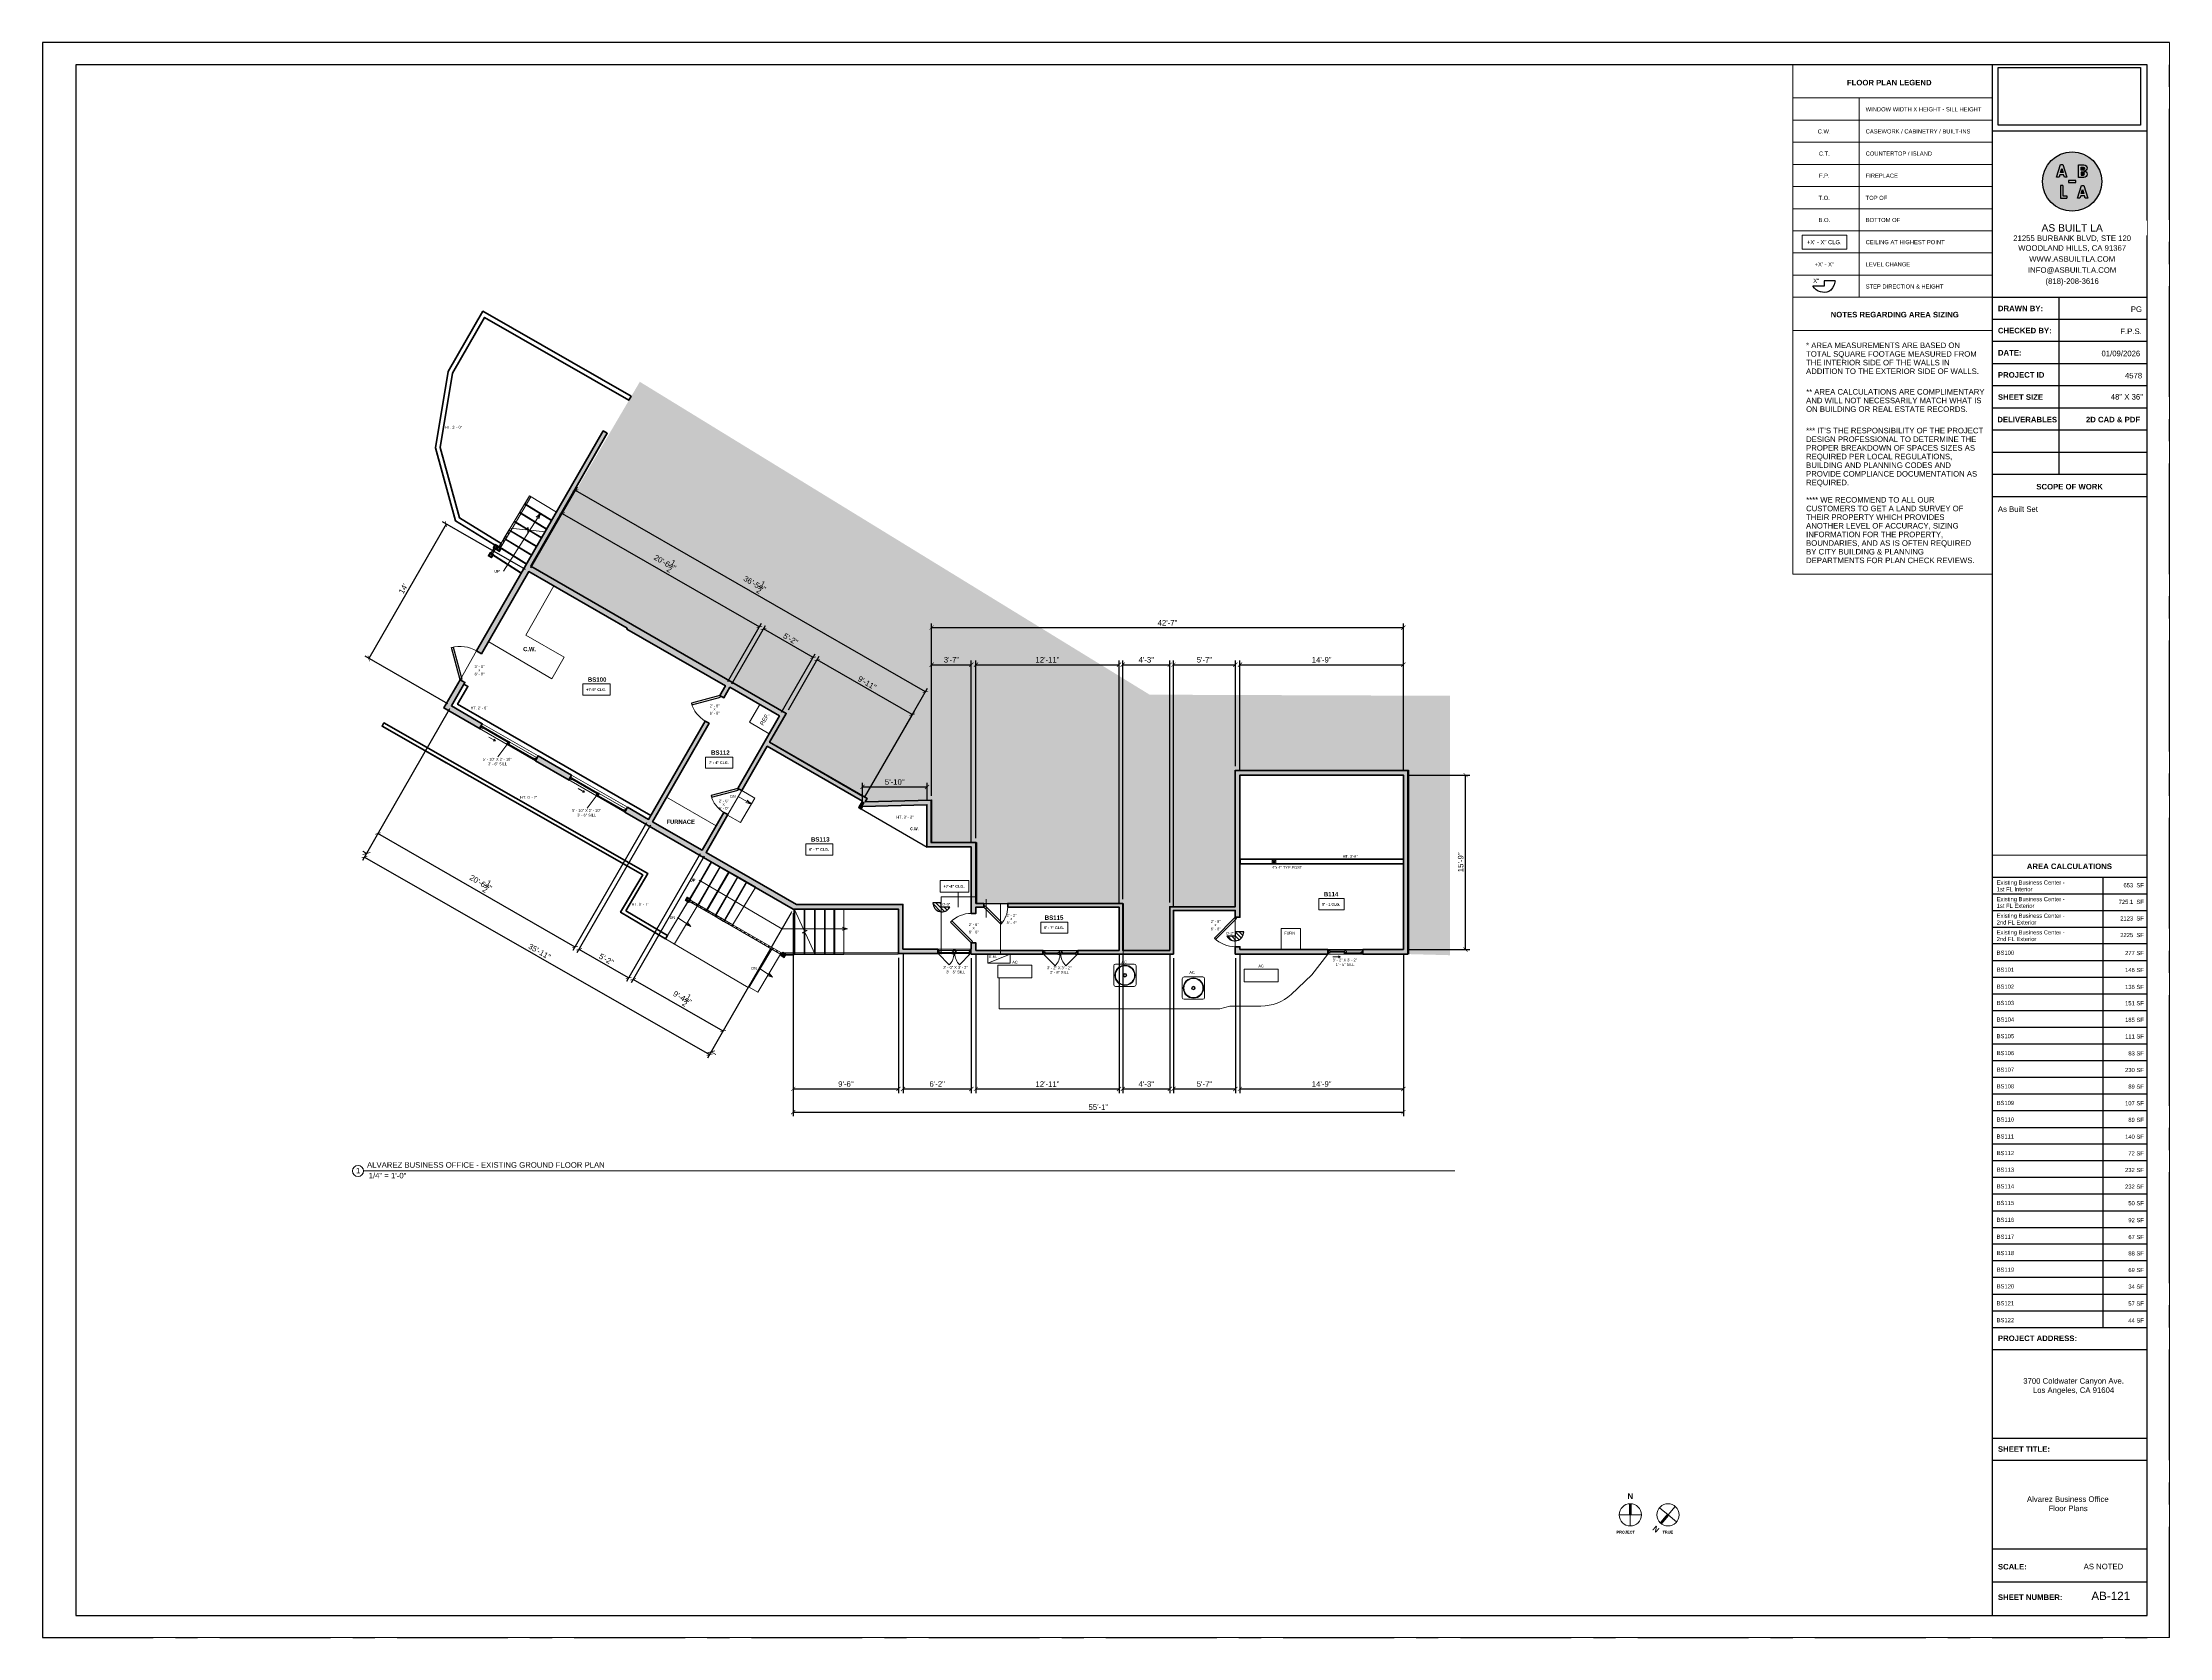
# Paper-space layout '22' of a CAD drawing. Header units: inches. Extents: x 0 to 48, y 0 to 36.
# The model-space entities are those that its viewports show. They can reach past a viewport. Long polylines and large blocks are cut down to what shows.
import ezdxf

# ---------------------------------------------------------------- set-up
doc = ezdxf.new("R2010")
doc.units = ezdxf.units.IN
doc.header["$MEASUREMENT"] = 0
doc.set_wipeout_variables(frame=1)
doc.linetypes.add('CENTERX2', pattern=[4, 2.5, -0.5, 0.5, -0.5])
doc.linetypes.add('Overhead 1_16_', pattern=[0.101562, 0.0625, -0.039062])
for name, color, linetype, lineweight in [('A-ANNO', 2, 'Continuous', 5), ('A-ANNO-DIMS', 1, 'Continuous', 9), ('A-ANNO-DIMS-48', 1, 'Continuous', 9), ('A-COLS', 3, 'Continuous', 9), ('A-DETAIL-2', 20, 'Continuous', 25), ('A-DETAIL-3', 40, 'Continuous', 15), ('A-DOOR', 1, 'Continuous', 18), ('A-EQPT', 150, 'Continuous', 9), ('A-FLOR', 6, 'Continuous', 18), ('A-GENM', 13, 'Continuous', 9), ('A-GLAZ', 2, 'Continuous', 30), ('A-RAILING', 4, 'Continuous', 9), ('A-STRS', 4, 'Continuous', 9), ('A-STRS-MBND', 31, 'Overhead 1_16_', 9), ('A-WALL', 3, 'Continuous', 40), ('A-WINDOWS', 2, 'Continuous', 18), ('S-STRS-MBND', 31, 'Continuous', 9)]:
    doc.layers.add(name, color=color, linetype=linetype, lineweight=lineweight)
doc.layers.add('A-HATCH', color=9, linetype='Continuous')
doc.layers.add('A-TB', color=7, linetype='Continuous')
doc.styles.add('Arial', font='arial.ttf')
doc.styles.add('Arial_1', font='arial.ttf', dxfattribs={"height": 0.0625})
doc.styles.add('Arial_2', font='arial.ttf', dxfattribs={"height": 3})
doc.styles.add('Arial_3', font='arial.ttf', dxfattribs={"height": 0.125})
doc.styles.add('Arial_4', font='arial.ttf', dxfattribs={"height": 3})
doc.styles.add('Arial_5', font='arial.ttf', dxfattribs={"height": 0.09375})
doc.styles.add('Arial_B_1', font='arialbd.ttf', dxfattribs={"height": 3})
doc.styles.add('Arial_B_2', font='arialbd.ttf', dxfattribs={"height": 0.125})
doc.styles.add('Arial_B_3', font='arialbd.ttf', dxfattribs={"height": 0.0625})
doc.styles.add('Arial_B_4', font='arialbd.ttf', dxfattribs={"height": 0.0625})
doc.styles.add('Arial_B_5', font='arialbd.ttf', dxfattribs={"height": 0.125})
doc.styles.add('Arial_B_6', font='arialbd.ttf', dxfattribs={"height": 0.0625})
doc.styles.add('Jay Cad', font='arial.ttf', dxfattribs={"height": 0.125})
doc.styles.add('JC', font='arial.ttf', dxfattribs={"height": 0.125})
doc.dimstyles.new('Jay Cad - DIMS', dxfattribs={"dimtxt": 0.125, "dimasz": 0.09375, "dimexe": 0.09375, "dimexo": 0.09375, "dimgap": 0.046875, "dimtad": 1, "dimdec": 1, "dimzin": 0, "dimdsep": 46, "dimlunit": 4, "dimtxsty": 'Jay Cad', "dimblk": 'ARCHTICK', "dimcen": 0.09, "dimclrd": 1, "dimclre": 1, "dimclrt": 256, "dimadec": 0, "dimazin": 0, "dimtfac": 1, "dimtdec": 1, "dimtofl": 0, "dimtmove": 1, "dimatfit": 3, "dimfxl": 1, "dimtolj": 1, "dimtzin": 0, "dimarcsym": 0})
picture_1 = doc.add_image_def('image1.png', size_in_pixel=(151, 61))
pattern_1 = [(135, (87480.692, 3739.9704), (-2.12132, -2.12132), [])]

# ---------------------------------------------------------------- blocks, each defined once
blk = doc.blocks.new('JC_TB_48x36 - JC_TB_4836-1441736-Floor Plans')
at = {"layer": 'A-TB'}
for p, q in [((-0.003, 24.012), (-0.003, -11.988)), ((47.997, 24.012), (-0.003, 24.012)), ((47.997, -11.988), (47.997, 24.012)), ((0.747, 23.512), (0.747, -11.488)), ((47.497, 23.512), (0.747, 23.512)), ((47.497, 15.262), (43.997, 15.262)), ((47.497, 14.762), (43.997, 14.762)), ((43.997, -9.988), (47.497, -9.988)), ((47.497, -10.738), (43.997, -10.738)), ((0.747, -11.488), (47.497, -11.488)), ((-0.003, -11.988), (47.997, -11.988))]:
    blk.add_line(p, q, dxfattribs=at)
at = {"layer": 'A-TB', "char_height": 0.125, "attachment_point": 1, "bg_fill": 3, "box_fill_scale": 1.25, "bg_fill_color": 256, "bg_fill_true_color": 13158600, "bg_fill_transparency": 0}
for s, insert, width, style in [('DRAWN BY:', (44.126, 18.073), 1.22463, 'Arial_B_2'), ('CHECKED BY:', (44.126, 17.573), 1.4645, 'Arial_B_2'), ('DATE:', (44.126, 17.073), 0.63441, 'Arial_B_2'), ('PROJECT ID', (44.126, 16.573), 1.26566, 'Arial_B_2'), ('SHEET SIZE', (44.126, 16.073), 1.23725, 'Arial_B_2'), ('48" X 36"', (46.673, 16.078), 0.87428, 'Arial_3'), ('SCOPE OF WORK', (44.992, 14.05), 1.82747, 'Arial_B_2'), ('PROJECT ADDRESS:', (44.126, -5.172), 2.14941, 'Arial_B_2'), ('SHEET TITLE:', (44.126, -7.672), 1.42031, 'Arial_B_2'), ('SCALE:', (44.126, -10.328), 0.77959, 'Arial_B_2'), ('AS NOTED', (46.061, -10.323), 1.08259, 'Arial_3'), ('SHEET NUMBER:', (44.126, -11.016), 1.76434, 'Arial_B_2')]:
    blk.add_mtext(s, dxfattribs=dict(at, insert=insert, width=width, style=style))
at = {"layer": 'A-TB'}
for p, q in [((43.997, 23.512), (43.997, -11.488)), ((47.497, -11.488), (47.497, 23.512)), ((47.497, 18.262), (43.997, 18.262)), ((45.497, 18.262), (45.497, 14.262)), ((47.497, 17.762), (43.997, 17.762)), ((47.497, 17.262), (43.997, 17.262)), ((47.497, 16.762), (43.997, 16.762)), ((47.497, 16.262), (43.997, 16.262)), ((47.497, 15.762), (43.997, 15.762)), ((47.497, 14.262), (43.997, 14.262)), ((47.497, 13.762), (43.997, 13.762)), ((43.997, -4.988), (47.497, -4.988)), ((43.997, -5.488), (47.497, -5.488)), ((43.997, -7.488), (47.497, -7.488)), ((43.997, -7.988), (47.497, -7.988))]:
    blk.add_line(p, q, dxfattribs=at)
blk = doc.blocks.new('Logo - ABLA - CAD Format')
at = {"layer": 'A-HATCH', "true_color": 0xc9ee63}
h = blk.add_hatch(color=71, dxfattribs=at)
h.dxf.hatch_style = 1
h.paths.add_polyline_path([(-0.71, 0.89), (-0.79, 0.62), (-0.62, 0.62)], flags=0)
h.paths.add_polyline_path([(0.6, 0.78), (0.74, 0.78, 1), (0.74, 0.98), (0.6, 0.98)], flags=0)
h.paths.add_polyline_path([(0.6, 0.44), (0.74, 0.44, 1), (0.74, 0.63), (0.6, 0.63)], flags=0)
h.paths.add_polyline_path([(0.62, -0.8), (0.79, -0.8), (0.71, -0.53)], flags=0)
h.paths.add_polyline_path([(-2, 0, 1), (2, 0, 1)])
h.paths.add_polyline_path([(0.8, 0.28), (0.44, 0.28), (0.44, 1.13), (0.8, 1.13, -1), (0.8, 0.71, -1)], flags=16)
h.paths.add_polyline_path([(0.74, 0.44), (0.6, 0.44), (0.6, 0.63), (0.74, 0.63, -1)], flags=0)
h.paths.add_polyline_path([(0.79, -0.27), (1.05, -1.12), (0.89, -1.12), (0.84, -0.96), (0.58, -0.96), (0.53, -1.12), (0.37, -1.12), (0.63, -0.27)], flags=16)
h.paths.add_polyline_path([(0.74, 0.78), (0.6, 0.78), (0.6, 0.98), (0.74, 0.98, -1)], flags=0)
h.paths.add_polyline_path([(0.71, -0.53), (0.79, -0.8), (0.62, -0.8)], flags=0)
h.paths.add_polyline_path([(0.25, 0.06), (0.25, -0.06), (-0.25, -0.06), (-0.25, 0.06)], flags=16)
h.paths.add_polyline_path([(-0.37, 0.3), (-0.53, 0.3), (-0.58, 0.46), (-0.84, 0.46), (-0.89, 0.3), (-1.05, 0.3), (-0.79, 1.15), (-0.63, 1.15)], flags=16)
h.paths.add_polyline_path([(-0.63, -0.27), (-0.63, -0.96), (-0.37, -0.96), (-0.37, -1.12), (-0.79, -1.12), (-0.79, -0.27)], flags=16)
h.paths.add_polyline_path([(-0.62, 0.62), (-0.79, 0.62), (-0.71, 0.89)], flags=0)
at = {"layer": 'A-HATCH'}
h = blk.add_hatch(color=250, dxfattribs=at)
h.dxf.hatch_style = 1
h.paths.add_polyline_path([(-0.63, 1.15), (-0.79, 1.15), (-1.05, 0.3), (-0.89, 0.3), (-0.84, 0.46), (-0.58, 0.46), (-0.53, 0.3), (-0.37, 0.3)])
h.paths.add_polyline_path([(-0.62, 0.62), (-0.79, 0.62), (-0.71, 0.89)], flags=16)
h.paths.add_polyline_path([(0.44, 0.28), (0.8, 0.28, 1), (0.8, 0.71, 1), (0.8, 1.13), (0.44, 1.13)])
h.paths.add_polyline_path([(0.6, 0.44), (0.6, 0.63), (0.74, 0.63, -1), (0.74, 0.44)], flags=16)
h.paths.add_polyline_path([(0.6, 0.78), (0.6, 0.98), (0.74, 0.98, -1), (0.74, 0.78)], flags=16)
h.paths.add_polyline_path([(0.37, -1.12), (0.53, -1.12), (0.58, -0.96), (0.84, -0.96), (0.89, -1.12), (1.05, -1.12), (0.79, -0.27), (0.63, -0.27)])
h.paths.add_polyline_path([(0.71, -0.53), (0.79, -0.8), (0.62, -0.8)], flags=16)
h.paths.add_polyline_path([(0.25, -0.06), (0.25, 0.06), (-0.25, 0.06), (-0.25, -0.06)])
h.paths.add_polyline_path([(-0.79, -1.12), (-0.37, -1.12), (-0.37, -0.96), (-0.63, -0.96), (-0.63, -0.27), (-0.79, -0.27)])
at = {"layer": 'A-HATCH', "true_color": 0xc9ee63}
h = blk.add_hatch(color=71, dxfattribs=at)
h.dxf.hatch_style = 1
h.paths.add_polyline_path([(-0.71, 0.89), (-0.79, 0.62), (-0.62, 0.62)])
h.paths.add_polyline_path([(0.74, 0.78, 1), (0.74, 0.98), (0.6, 0.98), (0.6, 0.78)])
h.paths.add_polyline_path([(0.6, 0.63), (0.6, 0.44), (0.74, 0.44, 1), (0.74, 0.63)])
h.paths.add_polyline_path([(0.62, -0.8), (0.79, -0.8), (0.71, -0.53)])
blk.add_circle((0, 0), 2)
at = {"layer": 'A-HATCH', "color": 250}
for points in [[(-0.63, 1.15), (-0.37, 0.3), (-0.53, 0.3), (-0.58, 0.46), (-0.84, 0.46), (-0.89, 0.3), (-1.05, 0.3), (-0.79, 1.15)], [(-0.71, 0.89), (-0.62, 0.62), (-0.79, 0.62)], [(0.25, 0.06), (-0.25, 0.06), (-0.25, -0.06), (0.25, -0.06)], [(0.79, -0.27), (1.05, -1.12), (0.89, -1.12), (0.84, -0.96), (0.58, -0.96), (0.53, -1.12), (0.37, -1.12), (0.63, -0.27)], [(0.71, -0.53), (0.79, -0.8), (0.62, -0.8)]]:
    blk.add_lwpolyline(points, close=True, dxfattribs=at)
for points in [[(0.8, 0.71, -1), (0.8, 0.28), (0.44, 0.28), (0.44, 1.13), (0.8, 1.13, -1)], [(0.6, 0.98), (0.74, 0.98, -1), (0.74, 0.78), (0.6, 0.78)], [(0.6, 0.44), (0.74, 0.44, 1), (0.74, 0.63), (0.6, 0.63)]]:
    blk.add_lwpolyline(points, format="xyb", close=True, dxfattribs=at)
for points in [[(-0.79, -0.27), (-0.79, -1.12), (-0.37, -1.12)], [(-0.63, -0.27), (-0.79, -0.27)], [(-0.63, -0.27), (-0.63, -0.96), (-0.37, -0.96)], [(-0.37, -0.96), (-0.37, -1.12)]]:
    blk.add_lwpolyline(points, dxfattribs=at)
blk = doc.blocks.new('TB-INFO-ABLA')
blk.add_wipeout([(168, 180), (168, 0), (0, 0), (0, 180)])
blk.add_wipeout([(168, 180), (168, 0), (0, 0), (0, 180)])
at = {"xscale": 16, "yscale": 16, "zscale": 16}
blk.add_blockref('Logo - ABLA - CAD Format', (86.6, 125.4), dxfattribs=at)
at = {"char_height": 6, "width": 168.619, "attachment_point": 2, "style": 'JC', "bg_fill": 2}
for s, insert in [('21255 BURBANK BLVD, STE 120', (86.6, 67)), ('(818)-208-3616', (86.6, 20.5))]:
    blk.add_mtext(s, dxfattribs=dict(at, insert=insert))
for s, insert in [('WOODLAND HILLS, CA 91367', (86.6, 56.4)), ('INFO@ASBUILTLA.COM', (86.6, 32.5))]:
    blk.add_mtext(s, dxfattribs=dict(at, insert=insert))
at = {"insert": (86.6, 44.5), "char_height": 6, "width": 168.619, "attachment_point": 2, "style": 'JC', "bg_fill": 2}
blk.add_mtext('WWW.ASBUILTLA.COM', dxfattribs=at)
blk.add_lwpolyline([(168, 180), (0, 180), (0, 0), (168, 0)], close=True)
at = {"insert": (86.6, 75.1), "char_height": 8, "width": 154.347, "attachment_point": 5, "style": 'JC', "bg_fill": 2}
blk.add_mtext('AS BUILT LA ', dxfattribs=at)
blk = doc.blocks.new('JC- existing door Tag_quad - JC- existing door Tag_quad-839775-1ST FLOOR PLAN - BUISNESS OFFCE')
at = {"layer": 'A-ANNO', "insert": (-0.023, 0.038), "char_height": 0.0625, "width": 0.0505, "attachment_point": 1, "style": 'Arial_2', "bg_fill": 3, "box_fill_scale": 1.25, "bg_fill_color": 256, "bg_fill_true_color": 13158600, "bg_fill_transparency": 0}
blk.add_mtext('x', dxfattribs=at)
blk = doc.blocks.new('JC_SLIDING WINDOW - DOUBLE - SLIDING WINDOW-1478180-1ST FLOOR PLAN - BUISNESS OFFCE')
at = {"layer": 'A-GLAZ'}
for p, q in [((-35, 2.85), (-35, -3.15)), ((-35, 2.85), (-32.5, 2.85)), ((-34.25, 2.85), (-34.25, -0.65)), ((-32.5, 1.1), (-34.25, 1.1)), ((-32.5, 2.85), (-32.5, 1.1)), ((-0.875, -0.65), (-0.875, 2.85)), ((-0.875, 2.85), (0.875, 2.85)), ((0.875, 1.1), (-0.875, 1.1)), ((0.875, 2.85), (0.875, -0.65)), ((32.5, 1.1), (32.5, -0.65)), ((34.25, 1.1), (32.5, 1.1)), ((34.25, 2.85), (35, 2.85)), ((34.25, 2.85), (34.25, -0.65)), ((35, -3.15), (35, 2.85)), ((-35, -0.65), (-34.25, -0.65)), ((-0.875, -0.65), (0.875, -0.65)), ((32.5, -0.65), (35, -0.65))]:
    blk.add_line(p, q, dxfattribs=at)
at = {"layer": 'A-GLAZ', "lineweight": 9}
for p, q in [((-32.5, 2.85), (-0.875, 2.85)), ((0.875, 2.85), (34.25, 2.85)), ((-34.25, -0.65), (-0.875, -0.65)), ((0.875, -0.65), (32.5, -0.65))]:
    blk.add_line(p, q, dxfattribs=at)
at = {"layer": 'A-GLAZ', "lineweight": 40}
for p, q in [((-32.5, 1.975), (-0.875, 1.975)), ((0.875, 0.225), (32.5, 0.225))]:
    blk.add_line(p, q, dxfattribs=at)
at = {"layer": 'A-WINDOWS'}
for p, q in [((35, 2.85), (-35, 2.85)), ((13.5, 5.85), (15.5, 6.85)), ((13.5, 5.85), (15.5, 4.85)), ((13.5, 5.85), (21.5, 5.85)), ((-35, -3.15), (35, -3.15))]:
    blk.add_line(p, q, dxfattribs=at)
blk = doc.blocks.new('JC_DOOR_SINGLE PANEL - SINGLE DOOR-1478253-1ST FLOOR PLAN - BUISNESS OFFCE')
at = {"layer": 'A-DOOR', "lineweight": 30}
for p, q in [((-8.9, -27), (16.6, -1.6)), ((18, -3), (-7.5, -28.5)), ((16.6, -1.6), (18, -3)), ((-7.5, -28.5), (-8.9, -27))]:
    blk.add_line(p, q, dxfattribs=at)
at = {"layer": 'A-DOOR', "lineweight": 9}
blk.add_arc((18, -3), 36, 180, 225, dxfattribs=at)
blk = doc.blocks.new('JC_DOOR_SINGLE PANEL - SINGLE DOOR-1478863-1ST FLOOR PLAN - BUISNESS OFFCE')
at = {"layer": 'A-DOOR', "lineweight": 30}
for p, q in [((-6.2, 23.7), (-7.6, 22.3)), ((15, 2.5), (-6.2, 23.7)), ((-7.6, 22.3), (13.6, 1.1)), ((13.6, 1.1), (15, 2.5))]:
    blk.add_line(p, q, dxfattribs=at)
at = {"layer": 'A-DOOR', "lineweight": 9}
blk.add_arc((15, 2.5), 30, 135, 180, dxfattribs=at)
blk = doc.blocks.new('JC_DOOR_SINGLE PANEL - SINGLE DOOR-1479051-1ST FLOOR PLAN - BUISNESS OFFCE')
at = {"layer": 'A-DOOR', "lineweight": 30}
for p, q in [((-6.6, 25.1), (-8, 23.7)), ((-8, 23.7), (14.6, 1.1)), ((16, 2.5), (-6.6, 25.1)), ((14.6, 1.1), (16, 2.5))]:
    blk.add_line(p, q, dxfattribs=at)
at = {"layer": 'A-DOOR', "lineweight": 9}
blk.add_arc((16, 2.5), 32, 135, 180, dxfattribs=at)
blk = doc.blocks.new('JC_CASEMENT_DOUBLE - CASEMENT - DOUBLE-1554507-1ST FLOOR PLAN - BUISNESS OFFCE')
at = {"layer": 'A-GLAZ'}
for p, q in [((-18, 2.5), (-18, -2.5)), ((-15.3, 2.5), (-18, 2.5)), ((-17.5, 2.5), (-17.5, 0.8)), ((-17.5, 0.8), (-16.8, 0.8)), ((-15.3, 0.8), (-16.8, 0.8)), ((-16.8, 0.8), (-16.8, -1)), ((-15.3, 2.5), (-15.3, 0.8)), ((-2.7, 2.5), (0, 2.5)), ((-2.7, 2.5), (-2.7, 0.8)), ((-2.7, 0.8), (-1.2, 0.8)), ((-1.2, 0.8), (-1.2, -1)), ((-0.5, 0.8), (-1.2, 0.8)), ((-0.5, 2.5), (-0.5, 0.8)), ((2.7, 2.5), (0, 2.5)), ((0.5, 2.5), (0.5, 0.8)), ((0.5, 0.8), (1.2, 0.8)), ((2.7, 0.8), (1.2, 0.8)), ((1.2, 0.8), (1.2, -1)), ((2.7, 2.5), (2.7, 0.8)), ((15.3, 2.5), (18, 2.5)), ((15.3, 2.5), (15.3, 0.8)), ((15.3, 0.8), (16.8, 0.8)), ((16.8, 0.8), (16.8, -1)), ((17.5, 0.8), (16.8, 0.8)), ((17.5, 2.5), (17.5, 0.8)), ((18, 2.5), (18, -2.5)), ((-18, -1), (-16.8, -1)), ((-1.2, -1), (0, -1)), ((0, -1), (1.2, -1)), ((16.8, -1), (18, -1))]:
    blk.add_line(p, q, dxfattribs=at)
at = {"layer": 'A-GLAZ', "lineweight": 9}
for p, q in [((-15.3, 2.5), (-2.7, 2.5)), ((2.7, 2.5), (15.3, 2.5)), ((-1.2, -1), (-16.8, -1)), ((16.8, -1), (1.2, -1))]:
    blk.add_line(p, q, dxfattribs=at)
at = {"layer": 'A-GLAZ', "lineweight": 40}
for p, q in [((-15.3, 1.6), (-2.7, 1.6)), ((2.7, 1.6), (15.3, 1.6))]:
    blk.add_line(p, q, dxfattribs=at)
at = {"layer": 'A-WINDOWS'}
for p, q in [((0, 2.5), (-18, 2.5)), ((18, 2.5), (0, 2.5)), ((-18, -2.5), (0, -2.5)), ((0, -2.5), (18, -2.5))]:
    blk.add_line(p, q, dxfattribs=at)
at = {"layer": 'A-WINDOWS', "lineweight": 9}
for p, q in [((-17.5, 2.5), (-5.5, 14.5)), ((17.5, 2.5), (5.5, 14.5))]:
    blk.add_line(p, q, dxfattribs=at)
for centre, start, end in [((-17.5, 2.5), 360, 45), ((17.5, 2.5), 135, 180)]:
    blk.add_arc(centre, 17, start, end, dxfattribs=at)
blk = doc.blocks.new('JC_DOOR_SINGLE PANEL - SINGLE DOOR-1486731-1ST FLOOR PLAN - BUISNESS OFFCE')
at = {"layer": 'A-DOOR', "lineweight": 30}
for p, q in [((-8, -23.7), (14.6, -1.1)), ((16, -2.5), (-6.6, -25.1)), ((14.6, -1.1), (16, -2.5)), ((-6.6, -25.1), (-8, -23.7))]:
    blk.add_line(p, q, dxfattribs=at)
at = {"layer": 'A-DOOR', "lineweight": 9}
blk.add_arc((16, -2.5), 32, 180, 225, dxfattribs=at)
blk = doc.blocks.new('JC_CASEMENT_DOUBLE - CASEMENT - DOUBLE-1554490-1ST FLOOR PLAN - BUISNESS OFFCE')
at = {"layer": 'A-GLAZ'}
for p, q in [((-19, 2), (-19, -2)), ((-16.3, 2), (-19, 2)), ((-18.5, 2), (-18.5, 0.3)), ((-18.5, 0.3), (-17.8, 0.3)), ((-16.3, 0.3), (-17.8, 0.3)), ((-17.8, 0.3), (-17.8, -1.5)), ((-16.3, 2), (-16.3, 0.3)), ((-2.7, 2), (0, 2)), ((-2.7, 2), (-2.7, 0.3)), ((-2.7, 0.3), (-1.2, 0.3)), ((-1.2, 0.3), (-1.2, -1.5)), ((-0.5, 0.3), (-1.2, 0.3)), ((-0.5, 2), (-0.5, 0.3)), ((2.7, 2), (0, 2)), ((0.5, 2), (0.5, 0.3)), ((0.5, 0.3), (1.2, 0.3)), ((2.7, 0.3), (1.2, 0.3)), ((1.2, 0.3), (1.2, -1.5)), ((2.7, 2), (2.7, 0.3)), ((16.3, 2), (19, 2)), ((16.3, 2), (16.3, 0.3)), ((16.3, 0.3), (17.8, 0.3)), ((17.8, 0.3), (17.8, -1.5)), ((18.5, 0.3), (17.8, 0.3)), ((18.5, 2), (18.5, 0.3)), ((19, 2), (19, -2)), ((-19, -1.5), (-17.8, -1.5)), ((-1.2, -1.5), (0, -1.5)), ((0, -1.5), (1.2, -1.5)), ((17.8, -1.5), (19, -1.5))]:
    blk.add_line(p, q, dxfattribs=at)
at = {"layer": 'A-GLAZ', "lineweight": 9}
for p, q in [((-16.3, 2), (-2.7, 2)), ((2.7, 2), (16.3, 2)), ((-1.2, -1.5), (-17.8, -1.5)), ((17.8, -1.5), (1.2, -1.5))]:
    blk.add_line(p, q, dxfattribs=at)
at = {"layer": 'A-GLAZ', "lineweight": 40}
for p, q in [((-16.3, 1.1), (-2.7, 1.1)), ((2.7, 1.1), (16.3, 1.1))]:
    blk.add_line(p, q, dxfattribs=at)
at = {"layer": 'A-WINDOWS'}
for p, q in [((0, 2), (-19, 2)), ((19, 2), (0, 2)), ((-19, -2), (0, -2)), ((0, -2), (19, -2))]:
    blk.add_line(p, q, dxfattribs=at)
at = {"layer": 'A-WINDOWS', "lineweight": 9}
for p, q in [((-18.5, 2), (-5.8, 14.7)), ((18.5, 2), (5.8, 14.7))]:
    blk.add_line(p, q, dxfattribs=at)
for centre, start, end in [((-18.5, 2), 360, 45), ((18.5, 2), 135, 180)]:
    blk.add_arc(centre, 18, start, end, dxfattribs=at)
blk = doc.blocks.new('Railing - Railing-1516007-1ST FLOOR PLAN - BUISNESS OFFCE')
at = {"layer": 'A-RAILING'}
for p, q in [((-193.8, -69.4), (-191.5, -69.4)), ((-193.8, -71.1), (-193.8, -69.4)), ((-193.8, -69.4), (-191.5, -69.4)), ((-193.8, -71.1), (-193.8, -69.4)), ((-193.8, -71.1), (-191.5, -71.1)), ((-193.8, -71.1), (-191.5, -71.1)), ((-191.5, -69.4), (-158.6, -69.4)), ((-191.5, -69.4), (-158.6, -69.4)), ((-191.5, -71.1), (-157.8, -71.1)), ((-191.5, -71.1), (-157.8, -71.1)), ((-157.8, -71.1), (-158.6, -69.4)), ((-157.8, -71.1), (-158.6, -69.4)), ((-157.8, -71.1), (-158.6, -69.4))]:
    blk.add_line(p, q, dxfattribs=at)
at = {"layer": 'A-RAILING', "linetype": 'Overhead 1_16_'}
for p, q in [((-158.6, -69.4), (-126.8, -69.4)), ((-158.6, -69.4), (-126.8, -69.4)), ((-157.8, -71.1), (-126.8, -71.1)), ((-157.8, -71.1), (-126.8, -71.1)), ((-126.8, -69.4), (-67.8, -69.4)), ((-126.8, -69.4), (-67.8, -69.4)), ((-126.8, -71.1), (-67.8, -71.1)), ((-126.8, -71.1), (-67.8, -71.1)), ((-67.8, -69.4), (-67.8, -71.1)), ((-67.8, -69.4), (-67.8, -71.1))]:
    blk.add_line(p, q, dxfattribs=at)
blk = doc.blocks.new('Railing - Flat Cap - 2_ Heavy Duty Post-1520758-1ST FLOOR PLAN - BUISNESS OFFCE')
at = {"layer": 'A-RAILING'}
for p, q in [((-2.1, 2.1), (-2.2, 2.2)), ((-2.2, 2.2), (-2.2, -2.2)), ((-2.2, 2.2), (2.2, 2.2)), ((-1.3, 1.3), (-2.1, 2.1)), ((-2.1, 2.1), (-2.1, -2.1)), ((2.1, 2.1), (-2.1, 2.1)), ((-1.3, -1.3), (-1.3, 1.3)), ((1.3, 1.3), (-1.3, 1.3)), ((-0.6, 0.6), (-1.1, 1.1)), ((-1.1, 1.1), (-1.1, 1.1)), ((-1.1, 1.1), (-1.1, -1.1)), ((1.1, 1.1), (-1.1, 1.1)), ((-1, -1), (-1, 1)), ((1, 1), (-1, 1)), ((-1, 1), (-1, -1)), ((1, 1), (-1, 1)), ((-1, -1), (-1, 1)), ((-1, 1), (-1, -1)), ((-1, 1), (1, 1)), ((-1, 1), (1, 1)), ((0.9, 0.9), (-0.9, 0.9)), ((-0.9, 0.9), (-0.9, -0.9)), ((-0.9, 0.9), (0.9, 0.9)), ((-0.9, -0.9), (-0.9, 0.9)), ((1.1, 1.1), (0.6, 0.6)), ((0.9, -0.9), (0.9, 0.9)), ((0.9, 0.9), (0.9, -0.9)), ((1, 1), (1, -1)), ((1, -1), (1, 1)), ((1, -1), (1, 1)), ((1, 1), (1, -1)), ((1.1, 1.1), (1.1, 1.1)), ((1.1, -1.1), (1.1, 1.1)), ((2.1, 2.1), (1.3, 1.3)), ((1.3, 1.3), (1.3, -1.3)), ((2.2, 2.2), (2.1, 2.1)), ((2.1, -2.1), (2.1, 2.1)), ((2.2, -2.2), (2.2, 2.2)), ((-2.1, -2.1), (-2.2, -2.2)), ((-2.2, -2.2), (2.2, -2.2)), ((-1.3, -1.3), (-2.1, -2.1)), ((-2.1, -2.1), (2.1, -2.1)), ((1.3, -1.3), (-1.3, -1.3)), ((-0.6, -0.6), (-1.1, -1.1)), ((-1.1, -1.1), (-1.1, -1.1)), ((-1.1, -1.1), (1.1, -1.1)), ((1, -1), (-1, -1)), ((-1, -1), (1, -1)), ((1, -1), (-1, -1)), ((-1, -1), (1, -1)), ((-0.9, -0.9), (0.9, -0.9)), ((0.9, -0.9), (-0.9, -0.9)), ((0.6, -0.6), (1.1, -1.1)), ((1.1, -1.1), (1.1, -1.1)), ((1.3, -1.3), (2.1, -2.1)), ((2.1, -2.1), (2.2, -2.2))]:
    blk.add_line(p, q, dxfattribs=at)
for points in [[(-1.1, 1.1), (-1.1, 1.1), (-1.1, 1.1), (-1.1, 1.1), (-1.1, 1.1), (-1.1, 1.1), (-1.1, 1.1)], [(-0.5, 0.5), (-0.6, 0.6), (-0.6, 0.6), (-0.6, 0.6), (-0.6, 0.6), (-0.6, 0.6)], [(0.6, 0.6), (0.6, 0.6), (0.6, 0.6), (0.6, 0.6), (0.6, 0.6), (0.5, 0.5)], [(1.1, 1.1), (1.1, 1.1), (1.1, 1.1), (1.1, 1.1), (1.1, 1.1), (1.1, 1.1), (1.1, 1.1)], [(-1.1, -1.1), (-1.1, -1.1), (-1.1, -1.1), (-1.1, -1.1), (-1.1, -1.1), (-1.1, -1.1), (-1.1, -1.1)], [(-0.5, -0.5), (-0.6, -0.6), (-0.6, -0.6), (-0.6, -0.6), (-0.6, -0.6), (-0.6, -0.6)], [(0.5, -0.5), (0.6, -0.6), (0.6, -0.6), (0.6, -0.6), (0.6, -0.6), (0.6, -0.6)], [(1.1, -1.1), (1.1, -1.1), (1.1, -1.1), (1.1, -1.1), (1.1, -1.1), (1.1, -1.1), (1.1, -1.1)]]:
    blk.add_open_spline(points, degree=3, dxfattribs=at)
blk = doc.blocks.new('Railing - Flat Cap - 2_ Heavy Duty Post-1516491-1ST FLOOR PLAN - BUISNESS OFFCE')
at = {"layer": 'A-RAILING'}
for p, q in [((-2.1, 2.1), (-2.2, 2.2)), ((-2.2, 2.2), (-2.2, -2.2)), ((-2.2, 2.2), (2.2, 2.2)), ((-1.3, 1.3), (-2.1, 2.1)), ((-2.1, 2.1), (-2.1, -2.1)), ((2.1, 2.1), (-2.1, 2.1)), ((-1.3, -1.3), (-1.3, 1.3)), ((1.3, 1.3), (-1.3, 1.3)), ((-0.6, 0.6), (-1.1, 1.1)), ((-1.1, 1.1), (-1.1, 1.1)), ((-1.1, 1.1), (-1.1, -1.1)), ((1.1, 1.1), (-1.1, 1.1)), ((-1, -1), (-1, 1)), ((-1, 1), (-1, -1)), ((-1, 1), (1, 1)), ((-1, 1), (1, 1)), ((-1, -1), (-1, 1)), ((1, 1), (-1, 1)), ((-1, 1), (-1, -1)), ((1, 1), (-1, 1)), ((0.9, 0.9), (-0.9, 0.9)), ((-0.9, 0.9), (-0.9, -0.9)), ((-0.9, 0.9), (0.9, 0.9)), ((-0.9, -0.9), (-0.9, 0.9)), ((1.1, 1.1), (0.6, 0.6)), ((0.9, -0.9), (0.9, 0.9)), ((0.9, 0.9), (0.9, -0.9)), ((1, -1), (1, 1)), ((1, 1), (1, -1)), ((1, 1), (1, -1)), ((1, -1), (1, 1)), ((1.1, 1.1), (1.1, 1.1)), ((1.1, -1.1), (1.1, 1.1)), ((2.1, 2.1), (1.3, 1.3)), ((1.3, 1.3), (1.3, -1.3)), ((2.2, 2.2), (2.1, 2.1)), ((2.1, -2.1), (2.1, 2.1)), ((2.2, -2.2), (2.2, 2.2)), ((-2.1, -2.1), (-2.2, -2.2)), ((-2.2, -2.2), (2.2, -2.2)), ((-1.3, -1.3), (-2.1, -2.1)), ((-2.1, -2.1), (2.1, -2.1)), ((1.3, -1.3), (-1.3, -1.3)), ((-0.6, -0.6), (-1.1, -1.1)), ((-1.1, -1.1), (-1.1, -1.1)), ((-1.1, -1.1), (1.1, -1.1)), ((1, -1), (-1, -1)), ((-1, -1), (1, -1)), ((1, -1), (-1, -1)), ((-1, -1), (1, -1)), ((-0.9, -0.9), (0.9, -0.9)), ((0.9, -0.9), (-0.9, -0.9)), ((0.6, -0.6), (1.1, -1.1)), ((1.1, -1.1), (1.1, -1.1)), ((1.3, -1.3), (2.1, -2.1)), ((2.1, -2.1), (2.2, -2.2))]:
    blk.add_line(p, q, dxfattribs=at)
for points in [[(-1.1, 1.1), (-1.1, 1.1), (-1.1, 1.1), (-1.1, 1.1), (-1.1, 1.1), (-1.1, 1.1), (-1.1, 1.1)], [(-0.5, 0.5), (-0.6, 0.6), (-0.6, 0.6), (-0.6, 0.6), (-0.6, 0.6), (-0.6, 0.6)], [(0.6, 0.6), (0.6, 0.6), (0.6, 0.6), (0.6, 0.6), (0.6, 0.6), (0.5, 0.5)], [(1.1, 1.1), (1.1, 1.1), (1.1, 1.1), (1.1, 1.1), (1.1, 1.1), (1.1, 1.1), (1.1, 1.1)], [(-1.1, -1.1), (-1.1, -1.1), (-1.1, -1.1), (-1.1, -1.1), (-1.1, -1.1), (-1.1, -1.1), (-1.1, -1.1)], [(-0.5, -0.5), (-0.6, -0.6), (-0.6, -0.6), (-0.6, -0.6), (-0.6, -0.6), (-0.6, -0.6)], [(0.5, -0.5), (0.6, -0.6), (0.6, -0.6), (0.6, -0.6), (0.6, -0.6), (0.6, -0.6)], [(1.1, -1.1), (1.1, -1.1), (1.1, -1.1), (1.1, -1.1), (1.1, -1.1), (1.1, -1.1), (1.1, -1.1)]]:
    blk.add_open_spline(points, degree=3, dxfattribs=at)
blk = doc.blocks.new('Railing - 3_4_ x 3_4_ x _045_ wall-1520656-1ST FLOOR PLAN - BUISNESS OFFCE')
at = {"layer": 'A-RAILING', "flags": 128}
for points in [[(-0.4, 0), (-0.4, 0.1), (-0.3, 0.2), (-0.3, 0.2), (-0.2, 0.3), (-0.2, 0.3), (-0.1, 0.4), (0, 0.4)], [(0, 0.4), (-0.1, 0.4), (-0.2, 0.3), (-0.2, 0.3), (-0.3, 0.2), (-0.3, 0.2), (-0.4, 0.1), (-0.4, 0)], [(-0.4, 0), (-0.4, -0.1), (-0.3, -0.2), (-0.3, -0.2), (-0.2, -0.3), (-0.2, -0.3), (-0.1, -0.4), (0, -0.4)], [(0, -0.4), (-0.1, -0.4), (-0.2, -0.3), (-0.2, -0.3), (-0.3, -0.2), (-0.3, -0.2), (-0.4, -0.1), (-0.4, 0)], [(-0.3, 0), (-0.3, 0.1), (-0.3, 0.2), (-0.2, 0.2), (-0.2, 0.3), (-0.1, 0.3), (0, 0.3), (0, 0.3), (0.1, 0.3), (0.2, 0.3), (0.2, 0.2), (0.3, 0.2), (0.3, 0.1), (0.3, 0)], [(0.3, 0), (0.3, 0.1), (0.3, 0.2), (0.2, 0.2), (0.2, 0.3), (0.1, 0.3), (0, 0.3), (0, 0.3), (-0.1, 0.3), (-0.2, 0.3), (-0.2, 0.2), (-0.3, 0.2), (-0.3, 0.1), (-0.3, 0)], [(-0.3, 0), (-0.3, -0.1), (-0.3, -0.2), (-0.2, -0.2), (-0.2, -0.3), (-0.1, -0.3), (0, -0.3), (0, -0.3), (0.1, -0.3), (0.2, -0.3), (0.2, -0.2), (0.3, -0.2), (0.3, -0.1), (0.3, 0)], [(0, 0.4), (0.1, 0.4), (0.2, 0.3), (0.2, 0.3), (0.3, 0.2), (0.3, 0.2), (0.4, 0.1), (0.4, 0)], [(0.4, 0), (0.4, 0.1), (0.3, 0.2), (0.3, 0.2), (0.2, 0.3), (0.2, 0.3), (0.1, 0.4), (0, 0.4)], [(0.3, 0), (0.3, -0.1), (0.3, -0.2), (0.2, -0.2), (0.2, -0.3), (0.1, -0.3), (0, -0.3), (0, -0.3), (-0.1, -0.3), (-0.2, -0.3), (-0.2, -0.2), (-0.3, -0.2), (-0.3, -0.1), (-0.3, 0)], [(0, -0.4), (0.1, -0.4), (0.2, -0.3), (0.2, -0.3), (0.3, -0.2), (0.3, -0.2), (0.4, -0.1), (0.4, 0)], [(0.4, 0), (0.4, -0.1), (0.3, -0.2), (0.3, -0.2), (0.2, -0.3), (0.2, -0.3), (0.1, -0.4), (0, -0.4)]]:
    blk.add_lwpolyline(points, dxfattribs=at)
blk = doc.blocks.new('Railing - 3_4_ x 3_4_ x _045_ wall-1516493-1ST FLOOR PLAN - BUISNESS OFFCE')
at = {"layer": 'A-RAILING'}
for radius, start, end in [(0.375, 90, 180), (0.375, 90, 180), (0.375, 180, 270), (0.33, 0, 180), (0.33, 0, 180), (0.33, 180, 360), (0.33, 180, 360), (0.375, 0, 90), (0.375, 360, 90), (0.375, 270, 360), (0.375, 270, 360), (0.375, 180, 270)]:
    blk.add_arc((0, 0), radius, start, end, dxfattribs=at)
blk = doc.blocks.new('Railing - Railing-1520375-1ST FLOOR PLAN - BUISNESS OFFCE')
at = {"layer": 'A-RAILING'}
for p, q in [((-295.2, -13.4), (-294.3, -11.8)), ((-295.2, -13.4), (-294.3, -11.8)), ((-295.2, -13.4), (-247.9, -40.6)), ((-295.2, -13.4), (-247.9, -40.6)), ((-294.3, -11.8), (-247, -39.1)), ((-294.3, -11.8), (-247, -39.1)), ((-247.9, -40.6), (-193.5, -72.1)), ((-247.9, -40.6), (-193.5, -72.1)), ((-247, -39.1), (-192.6, -70.5)), ((-247, -39.1), (-192.6, -70.5)), ((-192.6, -70.5), (-193.5, -72.1)), ((-192.6, -70.5), (-193.5, -72.1))]:
    blk.add_line(p, q, dxfattribs=at)
at = {"rotation": 60.00153650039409}
for name, p in [('Railing - Flat Cap - 2_ Heavy Duty Post-1520758-1ST FLOOR PLAN - BUISNESS OFFCE', (-295.6, -12.1)), ('Railing - 3_4_ x 3_4_ x _045_ wall-1520656-1ST FLOOR PLAN - BUISNESS OFFCE', (-290.4, -15.1)), ('Railing - 3_4_ x 3_4_ x _045_ wall-1520656-1ST FLOOR PLAN - BUISNESS OFFCE', (-286.1, -17.6)), ('Railing - 3_4_ x 3_4_ x _045_ wall-1520656-1ST FLOOR PLAN - BUISNESS OFFCE', (-281.7, -20.1)), ('Railing - 3_4_ x 3_4_ x _045_ wall-1520656-1ST FLOOR PLAN - BUISNESS OFFCE', (-277.4, -22.6)), ('Railing - 3_4_ x 3_4_ x _045_ wall-1520656-1ST FLOOR PLAN - BUISNESS OFFCE', (-273.1, -25.1)), ('Railing - 3_4_ x 3_4_ x _045_ wall-1520656-1ST FLOOR PLAN - BUISNESS OFFCE', (-268.7, -27.6)), ('Railing - 3_4_ x 3_4_ x _045_ wall-1520656-1ST FLOOR PLAN - BUISNESS OFFCE', (-264.4, -30.1)), ('Railing - 3_4_ x 3_4_ x _045_ wall-1520656-1ST FLOOR PLAN - BUISNESS OFFCE', (-260.1, -32.6)), ('Railing - 3_4_ x 3_4_ x _045_ wall-1520656-1ST FLOOR PLAN - BUISNESS OFFCE', (-255.7, -35.1)), ('Railing - 3_4_ x 3_4_ x _045_ wall-1520656-1ST FLOOR PLAN - BUISNESS OFFCE', (-251.4, -37.6)), ('Railing - 3_4_ x 3_4_ x _045_ wall-1516493-1ST FLOOR PLAN - BUISNESS OFFCE', (-247.1, -40.1)), ('Railing - 3_4_ x 3_4_ x _045_ wall-1516493-1ST FLOOR PLAN - BUISNESS OFFCE', (-242.8, -42.6)), ('Railing - 3_4_ x 3_4_ x _045_ wall-1516493-1ST FLOOR PLAN - BUISNESS OFFCE', (-238.4, -45.1)), ('Railing - 3_4_ x 3_4_ x _045_ wall-1516493-1ST FLOOR PLAN - BUISNESS OFFCE', (-234.1, -47.6)), ('Railing - 3_4_ x 3_4_ x _045_ wall-1516493-1ST FLOOR PLAN - BUISNESS OFFCE', (-229.8, -50.1)), ('Railing - 3_4_ x 3_4_ x _045_ wall-1516493-1ST FLOOR PLAN - BUISNESS OFFCE', (-225.4, -52.6)), ('Railing - 3_4_ x 3_4_ x _045_ wall-1516493-1ST FLOOR PLAN - BUISNESS OFFCE', (-221.1, -55.1)), ('Railing - 3_4_ x 3_4_ x _045_ wall-1516493-1ST FLOOR PLAN - BUISNESS OFFCE', (-216.8, -57.6)), ('Railing - 3_4_ x 3_4_ x _045_ wall-1516493-1ST FLOOR PLAN - BUISNESS OFFCE', (-212.4, -60.1)), ('Railing - 3_4_ x 3_4_ x _045_ wall-1516493-1ST FLOOR PLAN - BUISNESS OFFCE', (-208.1, -62.6)), ('Railing - 3_4_ x 3_4_ x _045_ wall-1516493-1ST FLOOR PLAN - BUISNESS OFFCE', (-203.8, -65.1)), ('Railing - 3_4_ x 3_4_ x _045_ wall-1516493-1ST FLOOR PLAN - BUISNESS OFFCE', (-199.5, -67.6)), ('Railing - Flat Cap - 2_ Heavy Duty Post-1516491-1ST FLOOR PLAN - BUISNESS OFFCE', (-192.2, -71.8)), ('Railing - 3_4_ x 3_4_ x _045_ wall-1516493-1ST FLOOR PLAN - BUISNESS OFFCE', (-195.1, -70.1))]:
    blk.add_blockref(name, p, dxfattribs=at)
blk = doc.blocks.new('Railing - Flat Cap - 2_ Heavy Duty Post-1522975-1ST FLOOR PLAN - BUISNESS OFFCE')
at = {"layer": 'A-RAILING'}
for p, q in [((-2.1, 2.1), (-2.2, 2.2)), ((-2.2, 2.2), (-2.2, -2.2)), ((-2.2, 2.2), (2.2, 2.2)), ((-1.3, 1.3), (-2.1, 2.1)), ((-2.1, 2.1), (-2.1, -2.1)), ((2.1, 2.1), (-2.1, 2.1)), ((-1.3, -1.3), (-1.3, 1.3)), ((1.3, 1.3), (-1.3, 1.3)), ((-0.6, 0.6), (-1.1, 1.1)), ((-1.1, 1.1), (-1.1, 1.1)), ((-1.1, 1.1), (-1.1, -1.1)), ((1.1, 1.1), (-1.1, 1.1)), ((-1, -1), (-1, 1)), ((-1, 1), (-1, -1)), ((-1, 1), (1, 1)), ((-1, 1), (1, 1)), ((-1, -1), (-1, 1)), ((1, 1), (-1, 1)), ((-1, 1), (-1, -1)), ((1, 1), (-1, 1)), ((0.9, 0.9), (-0.9, 0.9)), ((-0.9, 0.9), (-0.9, -0.9)), ((-0.9, 0.9), (0.9, 0.9)), ((-0.9, -0.9), (-0.9, 0.9)), ((1.1, 1.1), (0.6, 0.6)), ((0.9, -0.9), (0.9, 0.9)), ((0.9, 0.9), (0.9, -0.9)), ((1, -1), (1, 1)), ((1, 1), (1, -1)), ((1, 1), (1, -1)), ((1, -1), (1, 1)), ((1.1, 1.1), (1.1, 1.1)), ((1.1, -1.1), (1.1, 1.1)), ((2.1, 2.1), (1.3, 1.3)), ((1.3, 1.3), (1.3, -1.3)), ((2.2, 2.2), (2.1, 2.1)), ((2.1, -2.1), (2.1, 2.1)), ((2.2, -2.2), (2.2, 2.2)), ((-2.1, -2.1), (-2.2, -2.2)), ((-2.2, -2.2), (2.2, -2.2)), ((-1.3, -1.3), (-2.1, -2.1)), ((-2.1, -2.1), (2.1, -2.1)), ((1.3, -1.3), (-1.3, -1.3)), ((-0.6, -0.6), (-1.1, -1.1)), ((-1.1, -1.1), (-1.1, -1.1)), ((-1.1, -1.1), (1.1, -1.1)), ((1, -1), (-1, -1)), ((-1, -1), (1, -1)), ((1, -1), (-1, -1)), ((-1, -1), (1, -1)), ((-0.9, -0.9), (0.9, -0.9)), ((0.9, -0.9), (-0.9, -0.9)), ((0.6, -0.6), (1.1, -1.1)), ((1.1, -1.1), (1.1, -1.1)), ((1.3, -1.3), (2.1, -2.1)), ((2.1, -2.1), (2.2, -2.2))]:
    blk.add_line(p, q, dxfattribs=at)
for points in [[(-1.1, 1.1), (-1.1, 1.1), (-1.1, 1.1), (-1.1, 1.1), (-1.1, 1.1), (-1.1, 1.1), (-1.1, 1.1)], [(-0.5, 0.5), (-0.6, 0.6), (-0.6, 0.6), (-0.6, 0.6), (-0.6, 0.6), (-0.6, 0.6)], [(0.6, 0.6), (0.6, 0.6), (0.6, 0.6), (0.6, 0.6), (0.6, 0.6), (0.5, 0.5)], [(1.1, 1.1), (1.1, 1.1), (1.1, 1.1), (1.1, 1.1), (1.1, 1.1), (1.1, 1.1), (1.1, 1.1)], [(-1.1, -1.1), (-1.1, -1.1), (-1.1, -1.1), (-1.1, -1.1), (-1.1, -1.1), (-1.1, -1.1), (-1.1, -1.1)], [(-0.5, -0.5), (-0.6, -0.6), (-0.6, -0.6), (-0.6, -0.6), (-0.6, -0.6), (-0.6, -0.6)], [(0.5, -0.5), (0.6, -0.6), (0.6, -0.6), (0.6, -0.6), (0.6, -0.6), (0.6, -0.6)], [(1.1, -1.1), (1.1, -1.1), (1.1, -1.1), (1.1, -1.1), (1.1, -1.1), (1.1, -1.1), (1.1, -1.1)]]:
    blk.add_open_spline(points, degree=3, dxfattribs=at)
blk = doc.blocks.new('Railing - 3_4_ x 3_4_ x _045_ wall-1522971-1ST FLOOR PLAN - BUISNESS OFFCE')
at = {"layer": 'A-RAILING', "flags": 128}
for points in [[(-0.4, 0), (-0.4, 0.1), (-0.3, 0.2), (-0.3, 0.2), (-0.2, 0.3), (-0.2, 0.3), (-0.1, 0.4), (0, 0.4)], [(0, 0.4), (-0.1, 0.4), (-0.2, 0.3), (-0.2, 0.3), (-0.3, 0.2), (-0.3, 0.2), (-0.4, 0.1), (-0.4, 0)], [(-0.4, 0), (-0.4, -0.1), (-0.3, -0.2), (-0.3, -0.2), (-0.2, -0.3), (-0.2, -0.3), (-0.1, -0.4), (0, -0.4)], [(0, -0.4), (-0.1, -0.4), (-0.2, -0.3), (-0.2, -0.3), (-0.3, -0.2), (-0.3, -0.2), (-0.4, -0.1), (-0.4, 0)], [(-0.3, 0), (-0.3, 0.1), (-0.3, 0.2), (-0.2, 0.2), (-0.2, 0.3), (-0.1, 0.3), (0, 0.3), (0, 0.3), (0.1, 0.3), (0.2, 0.3), (0.2, 0.2), (0.3, 0.2), (0.3, 0.1), (0.3, 0)], [(0.3, 0), (0.3, 0.1), (0.3, 0.2), (0.2, 0.2), (0.2, 0.3), (0.1, 0.3), (0, 0.3), (0, 0.3), (-0.1, 0.3), (-0.2, 0.3), (-0.2, 0.2), (-0.3, 0.2), (-0.3, 0.1), (-0.3, 0)], [(0, 0.4), (0.1, 0.4), (0.2, 0.3), (0.2, 0.3), (0.3, 0.2), (0.3, 0.2), (0.4, 0.1), (0.4, 0)], [(0.4, 0), (0.4, 0.1), (0.3, 0.2), (0.3, 0.2), (0.2, 0.3), (0.2, 0.3), (0.1, 0.4), (0, 0.4)], [(-0.3, 0), (-0.3, -0.1), (-0.3, -0.2), (-0.2, -0.2), (-0.2, -0.3), (-0.1, -0.3), (0, -0.3), (0, -0.3), (0.1, -0.3), (0.2, -0.3), (0.2, -0.2), (0.3, -0.2), (0.3, -0.1), (0.3, 0)], [(0.3, 0), (0.3, -0.1), (0.3, -0.2), (0.2, -0.2), (0.2, -0.3), (0.1, -0.3), (0, -0.3), (0, -0.3), (-0.1, -0.3), (-0.2, -0.3), (-0.2, -0.2), (-0.3, -0.2), (-0.3, -0.1), (-0.3, 0)], [(0, -0.4), (0.1, -0.4), (0.2, -0.3), (0.2, -0.3), (0.3, -0.2), (0.3, -0.2), (0.4, -0.1), (0.4, 0)], [(0.4, 0), (0.4, -0.1), (0.3, -0.2), (0.3, -0.2), (0.2, -0.3), (0.2, -0.3), (0.1, -0.4), (0, -0.4)]]:
    blk.add_lwpolyline(points, dxfattribs=at)
blk = doc.blocks.new('Railing - Railing-1522911-1ST FLOOR PLAN - BUISNESS OFFCE')
at = {"layer": 'A-RAILING', "linetype": 'Overhead 1_16_'}
for p, q in [((-488.1, 390.5), (-467.2, 425.3)), ((-488.1, 390.5), (-467.2, 425.3)), ((-486.2, 390.3), (-465.7, 424.4)), ((-486.2, 390.3), (-465.7, 424.4)), ((-467.2, 425.3), (-465.7, 424.4)), ((-467.2, 425.3), (-465.7, 424.4))]:
    blk.add_line(p, q, dxfattribs=at)
at = {"layer": 'A-RAILING'}
for p, q in [((-509.3, 362.8), (-504.1, 371.4)), ((-509.3, 362.8), (-504.1, 371.4)), ((-507.8, 361.9), (-503.6, 369)), ((-507.8, 361.9), (-503.6, 369)), ((-504.1, 371.4), (-500.8, 369.3)), ((-504.1, 371.4), (-500.8, 369.3)), ((-503.6, 369), (-500.2, 366.9)), ((-503.6, 369), (-500.2, 366.9)), ((-500.8, 369.3), (-488.1, 390.5)), ((-500.8, 369.3), (-488.1, 390.5)), ((-500.2, 366.9), (-486.2, 390.3)), ((-500.2, 366.9), (-486.2, 390.3)), ((-486.2, 390.3), (-488.1, 390.5)), ((-486.2, 390.3), (-488.1, 390.5)), ((-486.2, 390.3), (-488.1, 390.5)), ((-509.4, 362.7), (-509.3, 362.8)), ((-509.4, 362.7), (-509.3, 362.8)), ((-507.9, 361.8), (-509.4, 362.7)), ((-507.9, 361.8), (-509.4, 362.7)), ((-507.9, 361.8), (-507.8, 361.9)), ((-507.9, 361.8), (-507.8, 361.9))]:
    blk.add_line(p, q, dxfattribs=at)
at = {"extrusion": (0, 0, -1), "zscale": -1}
for name, p, rotation in [('Railing - Flat Cap - 2_ Heavy Duty Post-1522975-1ST FLOOR PLAN - BUISNESS OFFCE', (503.8, 370.2), 211), ('Railing - Flat Cap - 2_ Heavy Duty Post-1516491-1ST FLOOR PLAN - BUISNESS OFFCE', (500.5, 368.1), 302.4138966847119), ('Railing - 3_4_ x 3_4_ x _045_ wall-1522971-1ST FLOOR PLAN - BUISNESS OFFCE', (497.9, 372.4), 211.0000000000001), ('Railing - 3_4_ x 3_4_ x _045_ wall-1522971-1ST FLOOR PLAN - BUISNESS OFFCE', (495.4, 376.7), 211.0000000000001), ('Railing - 3_4_ x 3_4_ x _045_ wall-1522971-1ST FLOOR PLAN - BUISNESS OFFCE', (492.8, 381), 211.0000000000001), ('Railing - 3_4_ x 3_4_ x _045_ wall-1522971-1ST FLOOR PLAN - BUISNESS OFFCE', (490.2, 385.3), 211.0000000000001), ('Railing - Flat Cap - 2_ Heavy Duty Post-1520758-1ST FLOOR PLAN - BUISNESS OFFCE', (509.1, 361.4), 211), ('Railing - 3_4_ x 3_4_ x _045_ wall-1516493-1ST FLOOR PLAN - BUISNESS OFFCE', (506, 366.6), 211)]:
    blk.add_blockref(name, p, dxfattribs=dict(at, rotation=rotation))
blk = doc.blocks.new('Generic Models 1 - Generic Models 1-1530883-1ST FLOOR PLAN - BUISNESS OFFCE')
at = {"layer": 'A-GENM'}
for p, q in [((-467.9, 343.4), (-511.2, 267.4)), ((-511.2, 267.4), (-467.9, 343.4)), ((-471.4, 274.6), (-441, 327.9)), ((-441, 327.9), (-471.4, 274.6)), ((-441, 327.9), (-467.9, 343.4)), ((-467.9, 343.4), (-441, 327.9)), ((-511.2, 267.4), (-443.2, 227.3)), ((-443.2, 227.3), (-511.2, 267.4)), ((-429.7, 250.8), (-471.4, 274.6)), ((-471.4, 274.6), (-429.7, 250.8)), ((-443.2, 227.3), (-429.7, 250.8)), ((-429.7, 250.8), (-443.2, 227.3))]:
    blk.add_line(p, q, dxfattribs=at)
blk = doc.blocks.new('JC_REF - REF-1531066-1ST FLOOR PLAN - BUISNESS OFFCE')
at = {"layer": 'A-EQPT'}
for p, q in [((11.1, 11.8), (-11.1, 11.8)), ((-11.1, 11.8), (-11.1, -13)), ((11.1, -13), (11.1, 11.8)), ((-11.1, -13), (11.1, -13))]:
    blk.add_line(p, q, dxfattribs=at)
blk = doc.blocks.new('Generic Models 3 - Generic Models 3-1531523-1ST FLOOR PLAN - BUISNESS OFFCE')
at = {"layer": 'A-EQPT', "lineweight": 30}
for p, q in [((-106.6, 88.9), (-108.1, 86.3)), ((-108.1, 86.3), (-36.7, 45)), ((-36.7, 90.8), (-106.6, 88.9)), ((-36.7, 45), (-36.7, 90.8))]:
    blk.add_line(p, q, dxfattribs=at)
at = {"layer": 'A-EQPT'}
for p, q in [((-108.1, 86.3), (-106.6, 88.9)), ((-36.7, 45), (-108.1, 86.3)), ((-106.6, 88.9), (-36.7, 90.8)), ((-36.7, 90.8), (-36.7, 45))]:
    blk.add_line(p, q, dxfattribs=at)
blk = doc.blocks.new('JC_SLIDING WINDOW - DOUBLE - SLIDING WINDOW-1532232-1ST FLOOR PLAN - BUISNESS OFFCE')
at = {"layer": 'A-GLAZ'}
for p, q in [((-19, 2.35), (-19, -2.65)), ((-19, 2.35), (-16.5, 2.35)), ((-18.25, 2.35), (-18.25, -1.15)), ((-16.5, 0.6), (-18.25, 0.6)), ((-16.5, 2.35), (-16.5, 0.6)), ((-0.875, -1.15), (-0.875, 2.35)), ((-0.875, 2.35), (0.875, 2.35)), ((0.875, 0.6), (-0.875, 0.6)), ((0.875, 2.35), (0.875, -1.15)), ((16.5, 0.6), (16.5, -1.15)), ((18.25, 0.6), (16.5, 0.6)), ((18.25, 2.35), (19, 2.35)), ((18.25, 2.35), (18.25, -1.15)), ((19, -2.65), (19, 2.35)), ((-19, -1.15), (-18.25, -1.15)), ((-0.875, -1.15), (0.875, -1.15)), ((16.5, -1.15), (19, -1.15))]:
    blk.add_line(p, q, dxfattribs=at)
at = {"layer": 'A-GLAZ', "lineweight": 9}
for p, q in [((-16.5, 2.35), (-0.875, 2.35)), ((0.875, 2.35), (18.25, 2.35)), ((-18.25, -1.15), (-0.875, -1.15)), ((0.875, -1.15), (16.5, -1.15))]:
    blk.add_line(p, q, dxfattribs=at)
at = {"layer": 'A-GLAZ', "lineweight": 40}
for p, q in [((-16.5, 1.475), (-0.875, 1.475)), ((0.875, -0.275), (16.5, -0.275))]:
    blk.add_line(p, q, dxfattribs=at)
at = {"layer": 'A-WINDOWS'}
for p, q in [((19, 2.35), (-19, 2.35)), ((5.5, 5.35), (7.5, 6.35)), ((5.5, 5.35), (7.5, 4.35)), ((5.5, 5.35), (13.5, 5.35)), ((-19, -2.65), (19, -2.65))]:
    blk.add_line(p, q, dxfattribs=at)
blk = doc.blocks.new('JC_AC - AC-1366823-1ST FLOOR PLAN - BUISNESS OFFCE')
at = {"layer": 'A-EQPT'}
for p, q in [((-12.125, 10.125), (-12.125, -10.125)), ((10.125, 12.125), (-10.125, 12.125)), ((12.125, -10.125), (12.125, 10.125)), ((-10.125, -12.125), (10.125, -12.125))]:
    blk.add_line(p, q, dxfattribs=at)
for centre, radius, start, end in [((-10.125, 10.125), 2, 90, 180), ((0, 0), 11, 360, 180), ((0, 0), 11, 180, 0), ((0, 0), 10.379, 360, 180), ((0, 0), 10.379, 180, 0), ((0, 0), 2, 360, 180), ((0, 0), 2, 180, 0), ((0, 0), 1.25, 360, 180), ((0, 0), 1.25, 180, 0), ((10.125, 10.125), 2, 0, 90), ((-10.125, -10.125), 2, 180, 270), ((10.125, -10.125), 2, 270, 0)]:
    blk.add_arc(centre, radius, start, end, dxfattribs=at)
blk = doc.blocks.new('Generic Models 4 - Generic Models 4-1532754-1ST FLOOR PLAN - BUISNESS OFFCE')
at = {"layer": 'A-GENM'}
for p, q in [((343.6, -87.1), (306.7, -87.1)), ((306.7, -87.1), (306.7, -100.9)), ((306.7, -100.9), (306.7, -87.1)), ((306.7, -87.1), (343.6, -87.1)), ((343.6, -100.9), (343.6, -87.1)), ((343.6, -87.1), (343.6, -100.9)), ((306.7, -100.9), (343.6, -100.9)), ((343.6, -100.9), (306.7, -100.9))]:
    blk.add_line(p, q, dxfattribs=at)
blk = doc.blocks.new('Generic Models 6 - Generic Models 6-1533490-1ST FLOOR PLAN - BUISNESS OFFCE')
at = {"layer": 'A-GENM'}
for p, q in [((53.5, -70.8), (29.1, -70.8)), ((29.1, -70.8), (29.1, -71.3)), ((29.1, -71.3), (29.1, -70.8)), ((29.1, -70.8), (53.5, -70.8)), ((53.5, -70.8), (52.9, -71.3)), ((53.5, -71.3), (53.5, -70.8)), ((53.5, -70.8), (53.5, -71.3))]:
    blk.add_line(p, q, dxfattribs=at)
blk = doc.blocks.new('Generic Models 7 - Generic Models 7-1534842-1ST FLOOR PLAN - BUISNESS OFFCE')
at = {"layer": 'A-GENM'}
for p, q in [((367.8, -43.2), (347, -43.2)), ((347, -43.2), (347, -65.9)), ((347, -65.9), (347, -43.2)), ((347, -43.2), (367.8, -43.2)), ((367.8, -65.9), (367.8, -43.2)), ((367.8, -43.2), (367.8, -65.9)), ((347, -65.9), (367.8, -65.9)), ((367.8, -65.9), (347, -65.9))]:
    blk.add_line(p, q, dxfattribs=at)
blk = doc.blocks.new('JC_DOOR_SINGLE PANEL - SINGLE DOOR-1574231-1ST FLOOR PLAN - BUISNESS OFFCE')
at = {"layer": 'A-DOOR', "lineweight": 30}
for p, q in [((-5.4, 20.4), (-6.8, 19)), ((-6.8, 19), (11.6, 0.6)), ((13, 2), (-5.4, 20.4)), ((11.6, 0.6), (13, 2))]:
    blk.add_line(p, q, dxfattribs=at)
at = {"layer": 'A-DOOR', "lineweight": 9}
blk.add_arc((13, 2), 26, 135, 180, dxfattribs=at)
blk = doc.blocks.new('_Oblique')
at = {"color": 0, "linetype": 'ByBlock', "lineweight": -2}
blk.add_line((-0.5, -0.5), (0.5, 0.5), dxfattribs=at)
blk = doc.blocks.new('north arrow - north arrow-1258243-Floor Plans')
at = {"layer": 'A-ANNO'}
h = blk.add_hatch(color=256, dxfattribs=at)
edge = h.paths.add_edge_path()
edge.add_line((0.031, 0), (-0.031, 0))
edge.add_line((-0.031, 0), (-0.031, 0.248))
edge.add_arc((0, 0), 0.25, 82.8192, 97.1808, ccw=False)
edge.add_line((0.031, 0.248), (0.031, 0))
at = {"layer": 'A-ANNO', "lineweight": 20}
for q in [(-0.25, 0), (0.25, 0), (0, -0.25)]:
    blk.add_line((0, 0), q, dxfattribs=at)
at = {"layer": 'A-ANNO'}
blk.add_circle((0, 0), 0.25, dxfattribs=at)
at = {"layer": 'A-ANNO', "insert": (-0.062, 0.486), "char_height": 0.125, "width": 0.1515, "attachment_point": 1, "style": 'Arial_B_2', "bg_fill": 3, "box_fill_scale": 1.25, "bg_fill_color": 256, "bg_fill_true_color": 13158600, "bg_fill_transparency": 0}
blk.add_mtext('\\fArial|b1|i0|c0|p34|;N', dxfattribs=at)
blk = doc.blocks.new('Viewport - View Title-2281-Floor Plans')
at = {"layer": 'A-ANNO'}
for start, end in [(0, 180), (180, 360)]:
    blk.add_arc((-0.125, 0), 0.125, start, end, dxfattribs=at)
blk = doc.blocks.new('_ArchTick')
at = {"color": 0, "linetype": 'ByBlock', "const_width": 0.15}
blk.add_lwpolyline([(-0.5, -0.5), (0.5, 0.5)], dxfattribs=at)
blk = doc.blocks.new('*D3104')
at = {"layer": 'A-ANNO-DIMS-48', "color": 1, "lineweight": -2, "transparency": 16777216}
for p, q in [((86846.9, 3795.8), (86832.3, 3770.3)), ((86834.6, 3774.2), (87208.5, 3560.1)), ((87220.8, 3581.7), (87206.2, 3556.2))]:
    blk.add_line(p, q, dxfattribs=at)
at = {"layer": 'Defpoints', "color": 0, "transparency": 16777216}
for p in [(86849.2, 3799.7), (87223.1, 3585.6), (87208.5, 3560.1)]:
    blk.add_point(p, dxfattribs=at)
at = {"layer": 'A-ANNO-DIMS-48', "color": 1, "lineweight": -2, "transparency": 16777216, "xscale": 4.5, "yscale": 4.5, "zscale": 4.5}
for p, rotation in [((86834.6, 3774.2), 150.2090032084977), ((87208.5, 3560.1), 330.2090032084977)]:
    blk.add_blockref('_ArchTick', p, dxfattribs=dict(at, rotation=rotation))
at = {"layer": 'A-ANNO-DIMS-48', "color": 2, "transparency": 16777216, "insert": (87024.2, 3671.8), "char_height": 6, "attachment_point": 5, "rotation": 330.209, "style": 'Jay Cad'}
blk.add_mtext('\\A1;35\'-11"', dxfattribs=at)
blk = doc.blocks.new('*D3105')
at = {"layer": 'A-ANNO-DIMS-48', "color": 1, "lineweight": -2, "transparency": 16777216}
for p, q in [((87964.5, 3863), (88031.9, 3863)), ((88027.4, 3674), (88027.4, 3863)), ((87964.5, 3674), (88031.9, 3674))]:
    blk.add_line(p, q, dxfattribs=at)
at = {"layer": 'Defpoints', "color": 0, "transparency": 16777216}
for p in [(87960, 3863), (88027.4, 3863), (87960, 3674)]:
    blk.add_point(p, dxfattribs=at)
at = {"layer": 'A-ANNO-DIMS-48', "color": 1, "lineweight": -2, "transparency": 16777216, "xscale": 4.5, "yscale": 4.5, "zscale": 4.5}
for p, rotation in [((88027.4, 3863), 90), ((88027.4, 3674), 270)]:
    blk.add_blockref('_ArchTick', p, dxfattribs=dict(at, rotation=rotation))
at = {"layer": 'A-ANNO-DIMS-48', "color": 2, "transparency": 16777216, "insert": (88022.1, 3768.5), "char_height": 6, "width": 0.487, "attachment_point": 5, "rotation": 90, "style": 'Jay Cad'}
blk.add_mtext('\\A1;15\'-9"', dxfattribs=at)
blk = doc.blocks.new('*D3106')
at = {"layer": 'A-ANNO-DIMS-48', "color": 1, "lineweight": -2, "transparency": 16777216}
for p, q in [((87783, 3867.5), (87783, 3987.1)), ((87960, 3867.5), (87960, 3987.1)), ((87783, 3982.6), (87960, 3982.6))]:
    blk.add_line(p, q, dxfattribs=at)
at = {"layer": 'Defpoints', "color": 0, "transparency": 16777216}
for p in [(87960, 3982.6), (87783, 3863), (87960, 3863)]:
    blk.add_point(p, dxfattribs=at)
at = {"layer": 'A-ANNO-DIMS-48', "color": 1, "lineweight": -2, "transparency": 16777216, "xscale": 4.5, "yscale": 4.5, "zscale": 4.5, "rotation": 180}
blk.add_blockref('_ArchTick', (87783, 3982.6), dxfattribs=at)
at = {"layer": 'A-ANNO-DIMS-48', "color": 1, "lineweight": -2, "transparency": 16777216, "xscale": 4.5, "yscale": 4.5, "zscale": 4.5}
blk.add_blockref('_ArchTick', (87960, 3982.6), dxfattribs=at)
at = {"layer": 'A-ANNO-DIMS-48', "color": 2, "transparency": 16777216, "insert": (87871.5, 3987.9), "char_height": 6, "width": 0.487, "attachment_point": 5, "style": 'Jay Cad'}
blk.add_mtext('\\A1;14\'-9"', dxfattribs=at)
blk = doc.blocks.new('*D3107')
at = {"layer": 'A-ANNO-DIMS-48', "color": 1, "lineweight": -2, "transparency": 16777216}
for p, q in [((87711, 3720.9), (87711, 3987.1)), ((87778, 3872.5), (87778, 3987.1)), ((87711, 3982.6), (87778, 3982.6))]:
    blk.add_line(p, q, dxfattribs=at)
at = {"layer": 'Defpoints', "color": 0, "transparency": 16777216}
for p in [(87778, 3982.6), (87778, 3868), (87711, 3716.4)]:
    blk.add_point(p, dxfattribs=at)
at = {"layer": 'A-ANNO-DIMS-48', "color": 1, "lineweight": -2, "transparency": 16777216, "xscale": 4.5, "yscale": 4.5, "zscale": 4.5, "rotation": 180}
blk.add_blockref('_ArchTick', (87711, 3982.6), dxfattribs=at)
at = {"layer": 'A-ANNO-DIMS-48', "color": 1, "lineweight": -2, "transparency": 16777216, "xscale": 4.5, "yscale": 4.5, "zscale": 4.5}
blk.add_blockref('_ArchTick', (87778, 3982.6), dxfattribs=at)
at = {"layer": 'A-ANNO-DIMS-48', "color": 2, "transparency": 16777216, "insert": (87744.5, 3987.9), "char_height": 6, "width": 0.401, "attachment_point": 5, "style": 'Jay Cad'}
blk.add_mtext('\\A1;5\'-7"', dxfattribs=at)
blk = doc.blocks.new('*D3108')
at = {"layer": 'A-ANNO-DIMS-48', "color": 1, "lineweight": -2, "transparency": 16777216}
for p, q in [((87656, 3728.4), (87656, 3987.1)), ((87707, 3724.9), (87707, 3987.1)), ((87656, 3982.6), (87707, 3982.6))]:
    blk.add_line(p, q, dxfattribs=at)
at = {"layer": 'Defpoints', "color": 0, "transparency": 16777216}
for p in [(87707, 3982.6), (87656, 3723.9), (87707, 3720.4)]:
    blk.add_point(p, dxfattribs=at)
at = {"layer": 'A-ANNO-DIMS-48', "color": 1, "lineweight": -2, "transparency": 16777216, "xscale": 4.5, "yscale": 4.5, "zscale": 4.5, "rotation": 180}
blk.add_blockref('_ArchTick', (87656, 3982.6), dxfattribs=at)
at = {"layer": 'A-ANNO-DIMS-48', "color": 1, "lineweight": -2, "transparency": 16777216, "xscale": 4.5, "yscale": 4.5, "zscale": 4.5}
blk.add_blockref('_ArchTick', (87707, 3982.6), dxfattribs=at)
at = {"layer": 'A-ANNO-DIMS-48', "color": 2, "transparency": 16777216, "insert": (87681.5, 3987.9), "char_height": 6, "width": 0.401, "attachment_point": 5, "style": 'Jay Cad'}
blk.add_mtext('\\A1;4\'-3"', dxfattribs=at)
blk = doc.blocks.new('*D3109')
at = {"layer": 'A-ANNO-DIMS-48', "color": 1, "lineweight": -2, "transparency": 16777216}
for p, q in [((87497, 3794.6), (87497, 3987.1)), ((87652, 3724.4), (87652, 3987.1)), ((87497, 3982.6), (87652, 3982.6))]:
    blk.add_line(p, q, dxfattribs=at)
at = {"layer": 'Defpoints', "color": 0, "transparency": 16777216}
for p in [(87652, 3982.6), (87497, 3790.1), (87652, 3719.9)]:
    blk.add_point(p, dxfattribs=at)
at = {"layer": 'A-ANNO-DIMS-48', "color": 1, "lineweight": -2, "transparency": 16777216, "xscale": 4.5, "yscale": 4.5, "zscale": 4.5, "rotation": 180}
blk.add_blockref('_ArchTick', (87497, 3982.6), dxfattribs=at)
at = {"layer": 'A-ANNO-DIMS-48', "color": 1, "lineweight": -2, "transparency": 16777216, "xscale": 4.5, "yscale": 4.5, "zscale": 4.5}
blk.add_blockref('_ArchTick', (87652, 3982.6), dxfattribs=at)
at = {"layer": 'A-ANNO-DIMS-48', "color": 2, "transparency": 16777216, "insert": (87574.5, 3987.9), "char_height": 6, "width": 0.574, "attachment_point": 5, "style": 'Jay Cad'}
blk.add_mtext('\\A1;12\'-11"', dxfattribs=at)
blk = doc.blocks.new('*D3110')
at = {"layer": 'A-ANNO-DIMS-48', "color": 1, "lineweight": -2, "transparency": 16777216}
for p, q in [((87449, 3840.5), (87449, 3987.1)), ((87492, 3789.6), (87492, 3987.1)), ((87449, 3982.6), (87492, 3982.6))]:
    blk.add_line(p, q, dxfattribs=at)
at = {"layer": 'Defpoints', "color": 0, "transparency": 16777216}
for p in [(87492, 3982.6), (87449, 3836), (87492, 3785.1)]:
    blk.add_point(p, dxfattribs=at)
at = {"layer": 'A-ANNO-DIMS-48', "color": 1, "lineweight": -2, "transparency": 16777216, "xscale": 4.5, "yscale": 4.5, "zscale": 4.5, "rotation": 180}
blk.add_blockref('_ArchTick', (87449, 3982.6), dxfattribs=at)
at = {"layer": 'A-ANNO-DIMS-48', "color": 1, "lineweight": -2, "transparency": 16777216, "xscale": 4.5, "yscale": 4.5, "zscale": 4.5}
blk.add_blockref('_ArchTick', (87492, 3982.6), dxfattribs=at)
at = {"layer": 'A-ANNO-DIMS-48', "color": 2, "transparency": 16777216, "insert": (87470.5, 3987.9), "char_height": 6, "width": 0.401, "attachment_point": 5, "style": 'Jay Cad'}
blk.add_mtext('\\A1;3\'-7"', dxfattribs=at)
blk = doc.blocks.new('*D3111')
at = {"layer": 'A-ANNO-DIMS-48', "color": 1, "lineweight": -2, "transparency": 16777216}
for p, q in [((87374.1, 3833.4), (87374.1, 3854.7)), ((87374.1, 3850.2), (87444, 3850.2)), ((87444, 3835.3), (87444, 3854.7))]:
    blk.add_line(p, q, dxfattribs=at)
at = {"layer": 'Defpoints', "color": 0, "transparency": 16777216}
for p in [(87444, 3850.2), (87374.1, 3828.9), (87444, 3830.8)]:
    blk.add_point(p, dxfattribs=at)
at = {"layer": 'A-ANNO-DIMS-48', "color": 1, "lineweight": -2, "transparency": 16777216, "xscale": 4.5, "yscale": 4.5, "zscale": 4.5, "rotation": 180}
blk.add_blockref('_ArchTick', (87374.1, 3850.2), dxfattribs=at)
at = {"layer": 'A-ANNO-DIMS-48', "color": 1, "lineweight": -2, "transparency": 16777216, "xscale": 4.5, "yscale": 4.5, "zscale": 4.5}
blk.add_blockref('_ArchTick', (87444, 3850.2), dxfattribs=at)
at = {"layer": 'A-ANNO-DIMS-48', "color": 2, "transparency": 16777216, "insert": (87409, 3855.5), "char_height": 6, "width": 0.487, "attachment_point": 5, "style": 'Jay Cad'}
blk.add_mtext('\\A1;5\'-10"', dxfattribs=at)
blk = doc.blocks.new('*D3112')
at = {"layer": 'A-ANNO-DIMS-48', "color": 1, "lineweight": -2, "transparency": 16777216}
for p, q in [((87232.7, 3962), (87269.1, 4025.2)), ((87320.6, 3990.3), (87266.8, 4021.3)), ((87286.4, 3931.1), (87322.8, 3994.2))]:
    blk.add_line(p, q, dxfattribs=at)
at = {"layer": 'Defpoints', "color": 0, "transparency": 16777216}
for p in [(87266.8, 4021.3), (87230.5, 3958.1), (87284.2, 3927.2)]:
    blk.add_point(p, dxfattribs=at)
at = {"layer": 'A-ANNO-DIMS-48', "color": 1, "lineweight": -2, "transparency": 16777216, "xscale": 4.5, "yscale": 4.5, "zscale": 4.5}
for p, rotation in [((87266.8, 4021.3), 150.0778970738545), ((87320.6, 3990.3), 330.0778970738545)]:
    blk.add_blockref('_ArchTick', p, dxfattribs=dict(at, rotation=rotation))
at = {"layer": 'A-ANNO-DIMS-48', "color": 2, "transparency": 16777216, "insert": (87296.3, 4010.4), "char_height": 6, "width": 0.401, "attachment_point": 5, "rotation": 330.0779, "style": 'Jay Cad'}
blk.add_mtext('\\A1;5\'-2"', dxfattribs=at)
blk = doc.blocks.new('*D3113')
at = {"layer": 'A-ANNO-DIMS-48', "color": 1, "lineweight": -2, "transparency": 16777216}
for p, q in [((87014.8, 4087.4), (87051, 4150.4)), ((87048.8, 4146.5), (87262.4, 4023.6)), ((87228.4, 3964.5), (87264.6, 4027.5))]:
    blk.add_line(p, q, dxfattribs=at)
at = {"layer": 'Defpoints', "color": 0, "transparency": 16777216}
for p in [(87012.5, 4083.5), (87262.4, 4023.6), (87226.1, 3960.6)]:
    blk.add_point(p, dxfattribs=at)
at = {"layer": 'A-ANNO-DIMS-48', "color": 1, "lineweight": -2, "transparency": 16777216, "xscale": 4.5, "yscale": 4.5, "zscale": 4.5}
for p, rotation in [((87048.8, 4146.5), 150.0778970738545), ((87262.4, 4023.6), 330.0778970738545)]:
    blk.add_blockref('_ArchTick', p, dxfattribs=dict(at, rotation=rotation))
at = {"layer": 'A-ANNO-DIMS-48', "color": 2, "transparency": 16777216, "insert": (87160.2, 4093.2), "char_height": 6, "width": 0.835, "attachment_point": 5, "rotation": 330.0779, "style": 'Jay Cad'}
blk.add_mtext('\\A1;20\'-6{\\H1x;\\S1/2;}"', dxfattribs=at)
blk = doc.blocks.new('*D3114')
at = {"layer": 'A-ANNO-DIMS-48', "color": 1, "lineweight": -2, "transparency": 16777216}
for p, q in [((87449, 3840.5), (87449, 4027.3)), ((87449, 4022.8), (87960, 4022.8)), ((87960, 3867.5), (87960, 4027.3))]:
    blk.add_line(p, q, dxfattribs=at)
at = {"layer": 'Defpoints', "color": 0, "transparency": 16777216}
for p in [(87960, 4022.8), (87960, 3863), (87449, 3836)]:
    blk.add_point(p, dxfattribs=at)
at = {"layer": 'A-ANNO-DIMS-48', "color": 1, "lineweight": -2, "transparency": 16777216, "xscale": 4.5, "yscale": 4.5, "zscale": 4.5, "rotation": 180}
blk.add_blockref('_ArchTick', (87449, 4022.8), dxfattribs=at)
at = {"layer": 'A-ANNO-DIMS-48', "color": 1, "lineweight": -2, "transparency": 16777216, "xscale": 4.5, "yscale": 4.5, "zscale": 4.5}
blk.add_blockref('_ArchTick', (87960, 4022.8), dxfattribs=at)
at = {"layer": 'A-ANNO-DIMS-48', "color": 2, "transparency": 16777216, "insert": (87704.5, 4028), "char_height": 6, "width": 0.487, "attachment_point": 5, "style": 'Jay Cad'}
blk.add_mtext('\\A1;42\'-7"', dxfattribs=at)
blk = doc.blocks.new('*D3115')
at = {"layer": 'A-ANNO-DIMS-48', "color": 1, "lineweight": -2, "transparency": 16777216}
for p, q in [((87783, 3669.5), (87783, 3518.5)), ((87960, 3669.5), (87960, 3518.5)), ((87783, 3523), (87960, 3523))]:
    blk.add_line(p, q, dxfattribs=at)
at = {"layer": 'Defpoints', "color": 0, "transparency": 16777216}
for p in [(87783, 3674), (87960, 3674), (87960, 3523)]:
    blk.add_point(p, dxfattribs=at)
at = {"layer": 'A-ANNO-DIMS-48', "color": 1, "lineweight": -2, "transparency": 16777216, "xscale": 4.5, "yscale": 4.5, "zscale": 4.5, "rotation": 180}
blk.add_blockref('_ArchTick', (87783, 3523), dxfattribs=at)
at = {"layer": 'A-ANNO-DIMS-48', "color": 1, "lineweight": -2, "transparency": 16777216, "xscale": 4.5, "yscale": 4.5, "zscale": 4.5}
blk.add_blockref('_ArchTick', (87960, 3523), dxfattribs=at)
at = {"layer": 'A-ANNO-DIMS-48', "color": 2, "transparency": 16777216, "insert": (87871.5, 3528.3), "char_height": 6, "width": 0.487, "attachment_point": 5, "style": 'Jay Cad'}
blk.add_mtext('\\A1;14\'-9"', dxfattribs=at)
blk = doc.blocks.new('*D3116')
at = {"layer": 'A-ANNO-DIMS-48', "color": 1, "lineweight": -2, "transparency": 16777216}
for p, q in [((87711, 3664.6), (87711, 3518.5)), ((87778, 3664.5), (87778, 3518.5)), ((87711, 3523), (87778, 3523))]:
    blk.add_line(p, q, dxfattribs=at)
at = {"layer": 'Defpoints', "color": 0, "transparency": 16777216}
for p in [(87711, 3669.1), (87778, 3669), (87778, 3523)]:
    blk.add_point(p, dxfattribs=at)
at = {"layer": 'A-ANNO-DIMS-48', "color": 1, "lineweight": -2, "transparency": 16777216, "xscale": 4.5, "yscale": 4.5, "zscale": 4.5, "rotation": 180}
blk.add_blockref('_ArchTick', (87711, 3523), dxfattribs=at)
at = {"layer": 'A-ANNO-DIMS-48', "color": 1, "lineweight": -2, "transparency": 16777216, "xscale": 4.5, "yscale": 4.5, "zscale": 4.5}
blk.add_blockref('_ArchTick', (87778, 3523), dxfattribs=at)
at = {"layer": 'A-ANNO-DIMS-48', "color": 2, "transparency": 16777216, "insert": (87744.5, 3528.3), "char_height": 6, "width": 0.401, "attachment_point": 5, "style": 'Jay Cad'}
blk.add_mtext('\\A1;5\'-7"', dxfattribs=at)
blk = doc.blocks.new('*D3117')
at = {"layer": 'A-ANNO-DIMS-48', "color": 1, "lineweight": -2, "transparency": 16777216}
for p, q in [((87656, 3668.6), (87656, 3518.5)), ((87707, 3668.6), (87707, 3518.5)), ((87656, 3523), (87707, 3523))]:
    blk.add_line(p, q, dxfattribs=at)
at = {"layer": 'Defpoints', "color": 0, "transparency": 16777216}
for p in [(87656, 3673.1), (87707, 3673.1), (87707, 3523)]:
    blk.add_point(p, dxfattribs=at)
at = {"layer": 'A-ANNO-DIMS-48', "color": 1, "lineweight": -2, "transparency": 16777216, "xscale": 4.5, "yscale": 4.5, "zscale": 4.5, "rotation": 180}
blk.add_blockref('_ArchTick', (87656, 3523), dxfattribs=at)
at = {"layer": 'A-ANNO-DIMS-48', "color": 1, "lineweight": -2, "transparency": 16777216, "xscale": 4.5, "yscale": 4.5, "zscale": 4.5}
blk.add_blockref('_ArchTick', (87707, 3523), dxfattribs=at)
at = {"layer": 'A-ANNO-DIMS-48', "color": 2, "transparency": 16777216, "insert": (87681.5, 3528.3), "char_height": 6, "width": 0.401, "attachment_point": 5, "style": 'Jay Cad'}
blk.add_mtext('\\A1;4\'-3"', dxfattribs=at)
blk = doc.blocks.new('*D3118')
at = {"layer": 'A-ANNO-DIMS-48', "color": 1, "lineweight": -2, "transparency": 16777216}
for p, q in [((87497, 3668.6), (87497, 3518.5)), ((87652, 3668.6), (87652, 3518.5)), ((87497, 3523), (87652, 3523))]:
    blk.add_line(p, q, dxfattribs=at)
at = {"layer": 'Defpoints', "color": 0, "transparency": 16777216}
for p in [(87497, 3673.1), (87652, 3673.1), (87652, 3523)]:
    blk.add_point(p, dxfattribs=at)
at = {"layer": 'A-ANNO-DIMS-48', "color": 1, "lineweight": -2, "transparency": 16777216, "xscale": 4.5, "yscale": 4.5, "zscale": 4.5, "rotation": 180}
blk.add_blockref('_ArchTick', (87497, 3523), dxfattribs=at)
at = {"layer": 'A-ANNO-DIMS-48', "color": 1, "lineweight": -2, "transparency": 16777216, "xscale": 4.5, "yscale": 4.5, "zscale": 4.5}
blk.add_blockref('_ArchTick', (87652, 3523), dxfattribs=at)
at = {"layer": 'A-ANNO-DIMS-48', "color": 2, "transparency": 16777216, "insert": (87574.5, 3528.2), "char_height": 6, "width": 0.574, "attachment_point": 5, "style": 'Jay Cad'}
blk.add_mtext('\\A1;12\'-11"', dxfattribs=at)
blk = doc.blocks.new('*D3119')
at = {"layer": 'A-ANNO-DIMS-48', "color": 1, "lineweight": -2, "transparency": 16777216}
for p, q in [((87418, 3670), (87418, 3518.5)), ((87492, 3664.6), (87492, 3518.5)), ((87418, 3523), (87492, 3523))]:
    blk.add_line(p, q, dxfattribs=at)
at = {"layer": 'Defpoints', "color": 0, "transparency": 16777216}
for p in [(87418, 3674.5), (87492, 3669.1), (87492, 3523)]:
    blk.add_point(p, dxfattribs=at)
at = {"layer": 'A-ANNO-DIMS-48', "color": 1, "lineweight": -2, "transparency": 16777216, "xscale": 4.5, "yscale": 4.5, "zscale": 4.5, "rotation": 180}
blk.add_blockref('_ArchTick', (87418, 3523), dxfattribs=at)
at = {"layer": 'A-ANNO-DIMS-48', "color": 1, "lineweight": -2, "transparency": 16777216, "xscale": 4.5, "yscale": 4.5, "zscale": 4.5}
blk.add_blockref('_ArchTick', (87492, 3523), dxfattribs=at)
at = {"layer": 'A-ANNO-DIMS-48', "color": 2, "transparency": 16777216, "insert": (87455, 3528.3), "char_height": 6, "width": 0.401, "attachment_point": 5, "style": 'Jay Cad'}
blk.add_mtext('\\A1;6\'-2"', dxfattribs=at)
blk = doc.blocks.new('*D3120')
at = {"layer": 'A-ANNO-DIMS-48', "color": 1, "lineweight": -2, "transparency": 16777216}
for p, q in [((87299.1, 3713.3), (87299.1, 3518.5)), ((87413, 3665), (87413, 3518.5)), ((87299.1, 3523), (87413, 3523))]:
    blk.add_line(p, q, dxfattribs=at)
at = {"layer": 'Defpoints', "color": 0, "transparency": 16777216}
for p in [(87299.1, 3717.8), (87413, 3669.5), (87413, 3523)]:
    blk.add_point(p, dxfattribs=at)
at = {"layer": 'A-ANNO-DIMS-48', "color": 1, "lineweight": -2, "transparency": 16777216, "xscale": 4.5, "yscale": 4.5, "zscale": 4.5, "rotation": 180}
blk.add_blockref('_ArchTick', (87299.1, 3523), dxfattribs=at)
at = {"layer": 'A-ANNO-DIMS-48', "color": 1, "lineweight": -2, "transparency": 16777216, "xscale": 4.5, "yscale": 4.5, "zscale": 4.5}
blk.add_blockref('_ArchTick', (87413, 3523), dxfattribs=at)
at = {"layer": 'A-ANNO-DIMS-48', "color": 2, "transparency": 16777216, "insert": (87356.1, 3528.3), "char_height": 6, "width": 0.835, "attachment_point": 5, "style": 'Jay Cad'}
blk.add_mtext('\\A1;9\'-6"', dxfattribs=at)
blk = doc.blocks.new('*D3121')
at = {"layer": 'A-ANNO-DIMS-48', "color": 1, "lineweight": -2, "transparency": 16777216}
for p, q in [((87014.8, 4087.4), (87065.3, 4175.3)), ((87442.2, 3953.2), (87063.1, 4171.4)), ((87376.3, 3838.6), (87444.5, 3957.1))]:
    blk.add_line(p, q, dxfattribs=at)
at = {"layer": 'Defpoints', "color": 0, "transparency": 16777216}
for p in [(87063.1, 4171.4), (87012.5, 4083.5), (87374, 3834.7)]:
    blk.add_point(p, dxfattribs=at)
at = {"layer": 'A-ANNO-DIMS-48', "color": 1, "lineweight": -2, "transparency": 16777216, "xscale": 4.5, "yscale": 4.5, "zscale": 4.5}
for p, rotation in [((87063.1, 4171.4), 150.0778970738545), ((87442.2, 3953.2), 330.0778970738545)]:
    blk.add_blockref('_ArchTick', p, dxfattribs=dict(at, rotation=rotation))
at = {"layer": 'A-ANNO-DIMS-48', "color": 2, "transparency": 16777216, "insert": (87257.3, 4070.3), "char_height": 6, "width": 0.835, "attachment_point": 5, "rotation": 330.0779, "style": 'Jay Cad'}
blk.add_mtext('\\A1;36\'-5{\\H1x;\\S1/2;}"', dxfattribs=at)
blk = doc.blocks.new('*D3122')
at = {"layer": 'A-ANNO-DIMS-48', "color": 1, "lineweight": -2, "transparency": 16777216}
for p, q in [((87293.8, 3933.8), (87327.1, 3991.7)), ((87428, 3928.5), (87324.9, 3987.8)), ((87376.3, 3838.6), (87430.3, 3932.4))]:
    blk.add_line(p, q, dxfattribs=at)
at = {"layer": 'Defpoints', "color": 0, "transparency": 16777216}
for p in [(87324.9, 3987.8), (87291.5, 3929.9), (87374, 3834.7)]:
    blk.add_point(p, dxfattribs=at)
at = {"layer": 'A-ANNO-DIMS-48', "color": 1, "lineweight": -2, "transparency": 16777216, "xscale": 4.5, "yscale": 4.5, "zscale": 4.5}
for p, rotation in [((87324.9, 3987.8), 150.0778970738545), ((87428, 3928.5), 330.0778970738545)]:
    blk.add_blockref('_ArchTick', p, dxfattribs=dict(at, rotation=rotation))
at = {"layer": 'A-ANNO-DIMS-48', "color": 2, "transparency": 16777216, "insert": (87379.1, 3962.8), "char_height": 6, "width": 0.487, "attachment_point": 5, "rotation": 330.0779, "style": 'Jay Cad'}
blk.add_mtext('\\A1;9\'-11"', dxfattribs=at)
blk = doc.blocks.new('*D3123')
at = {"layer": 'A-ANNO-DIMS-48', "color": 1, "lineweight": -2, "transparency": 16777216}
for p, q in [((87299.1, 3713.3), (87299.1, 3493.3)), ((87960, 3669.5), (87960, 3493.3)), ((87299.1, 3497.8), (87960, 3497.8))]:
    blk.add_line(p, q, dxfattribs=at)
at = {"layer": 'Defpoints', "color": 0, "transparency": 16777216}
for p in [(87299.1, 3717.8), (87960, 3674), (87960, 3497.8)]:
    blk.add_point(p, dxfattribs=at)
at = {"layer": 'A-ANNO-DIMS-48', "color": 1, "lineweight": -2, "transparency": 16777216, "xscale": 4.5, "yscale": 4.5, "zscale": 4.5, "rotation": 180}
blk.add_blockref('_ArchTick', (87299.1, 3497.8), dxfattribs=at)
at = {"layer": 'A-ANNO-DIMS-48', "color": 1, "lineweight": -2, "transparency": 16777216, "xscale": 4.5, "yscale": 4.5, "zscale": 4.5}
blk.add_blockref('_ArchTick', (87960, 3497.8), dxfattribs=at)
at = {"layer": 'A-ANNO-DIMS-48', "color": 2, "transparency": 16777216, "insert": (87629.6, 3503.2), "char_height": 6, "width": 0.922, "attachment_point": 5, "style": 'Jay Cad'}
blk.add_mtext('\\A1;55\'-1"', dxfattribs=at)
blk = doc.blocks.new('*D3124')
at = {"layer": 'A-ANNO-DIMS-48', "color": 1, "lineweight": -2, "transparency": 16777216}
for p, q in [((86926.5, 3934), (86846.9, 3795.8)), ((87140.1, 3811.1), (87060.5, 3672.8)), ((87062.8, 3676.7), (86849.2, 3799.7))]:
    blk.add_line(p, q, dxfattribs=at)
at = {"layer": 'Defpoints', "color": 0, "transparency": 16777216}
for p in [(86928.7, 3937.9), (87142.3, 3815), (86849.2, 3799.7)]:
    blk.add_point(p, dxfattribs=at)
at = {"layer": 'A-ANNO-DIMS-48', "color": 1, "lineweight": -2, "transparency": 16777216, "xscale": 4.5, "yscale": 4.5, "zscale": 4.5}
for p, rotation in [((86849.2, 3799.7), 150.0778970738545), ((87062.8, 3676.7), 330.0778970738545)]:
    blk.add_blockref('_ArchTick', p, dxfattribs=dict(at, rotation=rotation))
at = {"layer": 'A-ANNO-DIMS-48', "color": 2, "transparency": 16777216, "insert": (86960.6, 3746.3), "char_height": 6, "width": 0.487, "attachment_point": 5, "rotation": 330.0779, "style": 'Jay Cad'}
blk.add_mtext('\\A1;20\'-6{\\H1x;\\S1/2;}"', dxfattribs=at)
blk = doc.blocks.new('*D3125')
at = {"layer": 'A-ANNO-DIMS-48', "color": 1, "lineweight": -2, "transparency": 16777216}
for p, q in [((87144.4, 3808.6), (87064.8, 3670.3)), ((87198.1, 3777.7), (87118.6, 3639.4)), ((87120.8, 3643.3), (87067.1, 3674.2))]:
    blk.add_line(p, q, dxfattribs=at)
at = {"layer": 'Defpoints', "color": 0, "transparency": 16777216}
for p in [(87146.7, 3812.5), (87200.4, 3781.6), (87067.1, 3674.2)]:
    blk.add_point(p, dxfattribs=at)
at = {"layer": 'A-ANNO-DIMS-48', "color": 1, "lineweight": -2, "transparency": 16777216, "xscale": 4.5, "yscale": 4.5, "zscale": 4.5}
for p, rotation in [((87067.1, 3674.2), 150.0778970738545), ((87120.8, 3643.3), 330.0778970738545)]:
    blk.add_blockref('_ArchTick', p, dxfattribs=dict(at, rotation=rotation))
at = {"layer": 'A-ANNO-DIMS-48', "color": 2, "transparency": 16777216, "insert": (87096.6, 3663.4), "char_height": 6, "width": 0.401, "attachment_point": 5, "rotation": 330.0779, "style": 'Jay Cad'}
blk.add_mtext('\\A1;5\'-2"', dxfattribs=at)
blk = doc.blocks.new('*D3126')
at = {"layer": 'A-ANNO-DIMS-48', "color": 1, "lineweight": -2, "transparency": 16777216}
for p, q in [((87202.5, 3775.2), (87123.4, 3637.8)), ((87296.9, 3713.9), (87220.8, 3581.7)), ((87223.1, 3585.6), (87125.7, 3641.7))]:
    blk.add_line(p, q, dxfattribs=at)
at = {"layer": 'Defpoints', "color": 0, "transparency": 16777216}
for p in [(87204.7, 3779.1), (87299.1, 3717.8), (87125.7, 3641.7)]:
    blk.add_point(p, dxfattribs=at)
at = {"layer": 'A-ANNO-DIMS-48', "color": 1, "lineweight": -2, "transparency": 16777216, "xscale": 4.5, "yscale": 4.5, "zscale": 4.5}
for p, rotation in [((87125.7, 3641.7), 150.0778970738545), ((87223.1, 3585.6), 330.0778970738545)]:
    blk.add_blockref('_ArchTick', p, dxfattribs=dict(at, rotation=rotation))
at = {"layer": 'A-ANNO-DIMS-48', "color": 2, "transparency": 16777216, "insert": (87179, 3621.7), "char_height": 6, "width": 0.401, "attachment_point": 5, "rotation": 330.0779, "style": 'Jay Cad'}
blk.add_mtext('\\A1;9\'-4{\\H1x;\\S1/2;}"', dxfattribs=at)
blk = doc.blocks.new('*D3127')
at = {"layer": 'A-ANNO-DIMS-48', "color": 1, "lineweight": -2, "transparency": 16777216}
for p, q in [((86923, 4135), (86839.2, 3989.4)), ((87008.9, 4085.6), (86919.1, 4137.3)), ((86924.8, 3940.2), (86835.3, 3991.7))]:
    blk.add_line(p, q, dxfattribs=at)
at = {"layer": 'Defpoints', "color": 0, "transparency": 16777216}
for p in [(87012.8, 4083.4), (86839.2, 3989.4), (86928.7, 3937.9)]:
    blk.add_point(p, dxfattribs=at)
at = {"layer": 'A-ANNO-DIMS-48', "color": 1, "lineweight": -2, "transparency": 16777216, "xscale": 4.5, "yscale": 4.5, "zscale": 4.5}
for p, rotation in [((86923, 4135), 60.07789707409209), ((86839.2, 3989.4), 240.0778970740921)]:
    blk.add_blockref('_ArchTick', p, dxfattribs=dict(at, rotation=rotation))
at = {"layer": 'A-ANNO-DIMS-48', "color": 2, "transparency": 16777216, "insert": (86876.6, 4064.9), "char_height": 6, "width": 0.487, "attachment_point": 5, "rotation": 60.0779, "style": 'Jay Cad'}
blk.add_mtext("\\A1;14'", dxfattribs=at)

msp = doc.modelspace()

# ---------------------------------------------------------------- linework, layer by layer
at = {"layer": 'A-ANNO', "lineweight": 9}
for p, q in [((88597.88, 4632.663), (88381.88, 4632.663)), ((88381.88, 4632.663), (88381.88, 4380.663)), ((88381.88, 4632.663), (88381.88, 4080.663)), ((88597.88, 4596.663), (88381.88, 4596.663)), ((88453.88, 4596.663), (88453.88, 4380.663)), ((88597.88, 4572.663), (88381.88, 4572.663)), ((88597.88, 4548.663), (88381.88, 4548.663)), ((88597.88, 4308.663), (88597.88, 4560.663)), ((88597.88, 4560.663), (88597.88, 4524.663)), ((88597.88, 4524.663), (88381.88, 4524.663)), ((88597.88, 4500.663), (88381.88, 4500.663)), ((88597.88, 4476.663), (88381.88, 4476.663)), ((88597.88, 4452.663), (88381.88, 4452.663)), ((88597.88, 4428.663), (88381.88, 4428.663)), ((88597.88, 4404.663), (88381.88, 4404.663)), ((88597.88, 4380.663), (88381.88, 4380.663)), ((88381.88, 4380.663), (88381.88, 4080.663)), ((88597.88, 4380.663), (88381.88, 4380.663)), ((88381.88, 4344.663), (88597.88, 4344.663)), ((88381.88, 4080.663), (88597.88, 4080.663))]:
    msp.add_line(p, q, dxfattribs=at)
at = {"layer": 'A-DETAIL-2'}
for p, q in [((88415.714, 4392.709), (88403.714, 4392.709)), ((88427.714, 4398.582), (88415.714, 4398.582)), ((88415.714, 4398.582), (88415.714, 4392.709))]:
    msp.add_line(p, q, dxfattribs=at)
msp.add_open_spline([(88427.714, 4398.582), (88425.092, 4385.097), (88411.815, 4385.097), (88405.634, 4389.146), (88403.714, 4392.709)], degree=3, knots=[0, 0, 0, 0, 0.0199103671, 0.0342127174, 0.0342127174, 0.0342127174, 0.0342127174], dxfattribs=at)

# ---------------------------------------------------------------- texts
at = {"layer": 'A-ANNO', "lineweight": 50, "char_height": 6, "attachment_point": 1}
for s, insert, width, style in [('FLOOR PLAN LEGEND', (88440.478, 4616.231), 110.595, 'Arial_B_2'), ('NOTES REGARDING AREA SIZING', (88422.867, 4364.886), 166.4985, 'Arial_B_2'), ('* AREA MEASUREMENTS ARE BASED ON ', (88396.242, 4331.643), 205.131, 'Arial_3'), ('TOTAL SQUARE FOOTAGE MEASURED FROM ', (88396.242, 4322.268), 226.7955, 'Arial_3'), ('THE INTERIOR SIDE OF THE WALLS IN ', (88396.242, 4312.893), 192.102, 'Arial_3'), ('ADDITION TO THE EXTERIOR SIDE OF WALLS.', (88396.242, 4303.518), 227.4015, 'Arial_3'), ('AND WILL NOT NECESSARILY MATCH WHAT IS ', (88396.242, 4271.87), 234.0675, 'Arial_3'), ('** AREA CALCULATIONS ARE COMPLIMENTARY ', (88396.242, 4281.245), 236.946, 'Arial_3'), ('ON BUILDING OR REAL ESTATE RECORDS.', (88396.242, 4262.495), 212.2515, 'Arial_3'), ('2D CAD & PDF', (88699.422, 4251.147), 70.4475, 'Arial_B_2'), ('*** IT', (88396.242, 4239.247), 23.7855, 'Arial_3'), ('DESIGN PROFESSIONAL TO DETERMINE THE ', (88396.242, 4229.872), 226.4925, 'Arial_3'), ('PROPER BREAKDOWN OF SPACES SIZES AS ', (88396.242, 4220.497), 225.735, 'Arial_3'), ('’', (88415.867, 4239.247), 2.2725, 'Arial_3'), ('S THE RESPONSIBILITY OF THE PROJECT ', (88417.742, 4239.247), 209.979, 'Arial_3'), ('REQUIRED PER LOCAL REGULATIONS, ', (88396.242, 4211.122), 194.6775, 'Arial_3'), ('BUILDING AND PLANNING CODES AND ', (88396.242, 4201.747), 192.8595, 'Arial_3'), ('PROVIDE COMPLIANCE DOCUMENTATION AS ', (88396.242, 4192.372), 227.25, 'Arial_3'), ('REQUIRED.', (88396.242, 4182.997), 56.358, 'Arial_3'), ('**** WE RECOMMEND TO ALL OUR ', (88396.242, 4164.249), 171.6495, 'Arial_3'), ('CUSTOMERS TO GET A LAND SURVEY OF ', (88396.242, 4154.874), 209.5245, 'Arial_3'), ('ANOTHER LEVEL OF ACCURACY, SIZING ', (88396.242, 4136.124), 203.313, 'Arial_3'), ('THEIR PROPERTY WHICH PROVIDES ', (88396.242, 4145.499), 185.133, 'Arial_3'), ('INFORMATION FOR THE PROPERTY, ', (88396.242, 4126.749), 182.8605, 'Arial_3'), ('BOUNDARIES, AND AS IS OFTEN REQUIRED ', (88396.242, 4117.374), 219.8265, 'Arial_3'), ('BY CITY BUILDING & PLANNING ', (88396.242, 4107.999), 157.7115, 'Arial_3'), ('DEPARTMENTS FOR PLAN CHECK REVIEWS.', (88396.242, 4098.624), 221.796, 'Arial_3')]:
    msp.add_mtext(s, dxfattribs=dict(at, insert=insert, width=width, style=style))
at = {"layer": 'A-ANNO', "char_height": 4.5, "attachment_point": 1, "style": 'Arial_5'}
for s, insert, width in [('WINDOW WIDTH X HEIGHT - SILL HEIGHT', (88460.786, 4586.626), 153.924), ('C.W.', (88408.841, 4562.626), 17.4225), ('CASEWORK / CABINETRY / BUILT-INS', (88460.786, 4562.626), 139.077), ('C.T.', (88410.091, 4538.626), 14.544), ('COUNTERTOP / ISLAND', (88460.786, 4538.626), 88.3245), ('F.P.', (88410.216, 4514.626), 14.0895), ('FIREPLACE', (88460.786, 4514.626), 42.723), ('T.O.', (88409.841, 4490.626), 14.9985), ('TOP OF', (88460.786, 4490.626), 28.785), ('B.O.', (88409.716, 4466.626), 15.453), ('BOTTOM OF ', (88460.786, 4466.626), 48.177), ('+X\' - X" CLG.', (88397.222, 4442.626), 45.753), ('CEILING AT HIGHEST POINT', (88460.786, 4442.626), 104.535), ('X"', (88404.03, 4400.745), 7.7265), ('+X\' - X"', (88405.466, 4418.626), 25.6035), ('LEVEL CHANGE', (88460.786, 4418.626), 59.2365), ('STEP DIRECTION & HEIGHT', (88460.786, 4394.626), 103.02)]:
    msp.add_mtext(s, dxfattribs=dict(at, insert=insert, width=width))
at = {"layer": 'A-TB', "attachment_point": 1, "bg_fill": 3, "box_fill_scale": 1.25, "bg_fill_color": 256, "bg_fill_true_color": 13158600, "bg_fill_transparency": 0}
for s, insert, char_height, width, style in [('PG', (88748.018, 4370.778), 6, 14.6955, 'Arial_3'), ('F.P.S.', (88736.642, 4346.778), 6, 28.482, 'Arial_3'), ('4578', (88741.65, 4298.778), 6, 22.422, 'Arial_3'), ('As Built Set', (88604.06, 4154.153), 6, 52.8735, 'Arial_3'), ('\\pi6.03618;3700 Coldwater Canyon Ave. \\P\\pi16.48502;Los Angeles, CA 91604', (88625.453, 3209.62), 6, 120.02324, 'Arial_3'), ('\\pi0.46342;Alvarez Business Office\\P\\pi23.8536;Floor Plans', (88635.032, 3081.536), 6, 89.08918, 'Arial_3'), ('AB-121', (88705.31, 2978.229), 9, 50.904, 'Arial_4')]:
    msp.add_mtext(s, dxfattribs=dict(at, insert=insert, char_height=char_height, width=width, style=style))

# ---------------------------------------------------------------- next in the draw order: linework, layer by layer
at = {"layer": 'A-ANNO', "lineweight": 9}
msp.add_line((88597.88, 4080.663), (88597.88, 4380.663), dxfattribs=at)

# ---------------------------------------------------------------- next in the draw order: block references
at = {"layer": 'A-TB', "xscale": 48, "yscale": 48, "zscale": 48}
msp.add_blockref('JC_TB_48x36 - JC_TB_4836-1441736-Floor Plans', (86486.03, 3504.063), dxfattribs=at)

# ---------------------------------------------------------------- next in the draw order: hatches: boundary and pattern name
at = {"layer": 'A-HATCH'}
for points in [[(87014.651, 4089.215), (87097.653, 4233.43), (87093.319, 4235.924), (87010.318, 4091.709)], [(87225.638, 3959.743), (87226.635, 3961.476), (87119.779, 4022.976), (87118.781, 4021.243), (87137.707, 4010.35)], [(87376.618, 3833.155), (87379.112, 3837.488), (87273.477, 3898.524), (87270.983, 3894.191), (87374.02, 3834.656)], [(87959.973, 3863.046), (87964.973, 3863.046), (87964.973, 3868.046), (87782.973, 3868.046), (87782.973, 3863.046)], [(87959.973, 3669.046), (87964.973, 3669.046), (87964.973, 3863.046), (87959.973, 3863.046), (87959.973, 3674.046)], [(87372.629, 3826.226), (87376.618, 3833.155), (87374.02, 3834.656), (87370.029, 3827.722)], [(87374.146, 3828.861), (87448.973, 3830.957), (87448.973, 3835.959), (87377.072, 3833.944), (87376.618, 3833.155)], [(87448.973, 3785.121), (87448.973, 3830.957), (87443.973, 3830.817), (87443.973, 3785.121), (87448.191, 3785.121)], [(87496.973, 3785.121), (87496.973, 3790.121), (87448.973, 3790.121), (87448.973, 3785.121), (87491.973, 3785.121)], [(87417.973, 3717.798), (87417.973, 3722.798), (87302.479, 3722.798), (87311.167, 3717.798), (87412.973, 3717.798)], [(87417.973, 3669.548), (87417.973, 3717.798), (87412.973, 3717.798), (87412.973, 3669.548)], [(87655.973, 3673.121), (87655.973, 3719.949), (87651.973, 3719.949), (87651.973, 3673.121)], [(87710.973, 3673.121), (87710.973, 3720.362), (87706.973, 3720.362), (87706.973, 3673.121), (87707.04, 3673.121)], [(87763.365, 3716.362), (87777.973, 3716.362), (87777.973, 3720.362), (87710.973, 3720.362), (87710.973, 3716.362), (87741.211, 3716.362)], [(87452.973, 3669.548), (87452.973, 3674.548), (87417.973, 3674.548), (87417.973, 3669.548), (87439.459, 3669.548)]]:
    msp.add_hatch(color=256, dxfattribs=at).paths.add_polyline_path(points)
h = msp.add_hatch(color=256, dxfattribs=at)
h.dxf.hatch_style = 1
h.paths.add_polyline_path([(87022.951, 3883.678), (87019.958, 3878.478), (87055.847, 3857.822), (87058.84, 3863.022)])
h = msp.add_hatch(color=256, dxfattribs=at)
h.paths.add_polyline_path([(87777.973, 3669.046), (87782.973, 3669.046), (87782.973, 3677.046), (87777.973, 3677.046)])
h.paths.add_polyline_path([(87782.973, 3709.046), (87782.973, 3868.046), (87777.973, 3868.046), (87777.973, 3709.046)])
h = msp.add_hatch(dxfattribs=at)
h.set_pattern_fill('FP_1', color=256, scale=48, style=0, pattern_type=2)
h.set_pattern_definition(pattern_1)
h.paths.add_polyline_path([(87459.808, 3714.869), (87461.928, 3715.042), (87463.958, 3715.676), (87465.801, 3716.738), (87467.367, 3718.178), (87468.579, 3719.926), (87459.502, 3719.926), (87459.502, 3724.548), (87450.425, 3724.548), (87450.654, 3722.434), (87451.341, 3720.42), (87452.451, 3718.606), (87453.931, 3717.079), (87455.71, 3715.912), (87457.701, 3715.164)])
h = msp.add_hatch(color=256, dxfattribs=at)
h.paths.add_polyline_path([(87491.612, 3669.548), (87491.973, 3669.548), (87491.973, 3674.548), (87491.612, 3674.548), (87491.612, 3673.121)])
h.paths.add_polyline_path([(87452.973, 3669.548), (87455.612, 3669.548), (87455.612, 3674.548), (87452.973, 3674.548)])
h = msp.add_hatch(color=256, dxfattribs=at)
h.paths.add_polyline_path([(87496.973, 3669.121), (87560.464, 3669.121), (87560.464, 3673.121), (87496.973, 3673.121)])
h.paths.add_polyline_path([(87707.04, 3669.121), (87710.973, 3669.121), (87710.973, 3673.121), (87612.278, 3673.121), (87612.278, 3669.121), (87656.54, 3669.121)])
h = msp.add_hatch(color=256, dxfattribs=at)
h.paths.add_polyline_path([(87607.54, 3669.121), (87612.278, 3669.121), (87612.278, 3673.121), (87607.54, 3673.121)])
h.paths.add_polyline_path([(87569.54, 3669.121), (87569.54, 3673.121), (87560.464, 3673.121), (87560.464, 3669.121)])
h = msp.add_hatch(color=256, dxfattribs=at)
h.paths.add_polyline_path([(87959.973, 3669.046), (87959.973, 3674.046), (87916.223, 3674.046), (87916.223, 3669.046)])
h.paths.add_polyline_path([(87782.973, 3669.046), (87878.223, 3669.046), (87878.223, 3674.046), (87782.973, 3674.046)])

# ---------------------------------------------------------------- next in the draw order: linework, layer by layer
for p, q in [((87015.283, 4088.854), (87015.282, 4088.852)), ((87273.457, 3898.536), (87291.55, 3929.849)), ((87273.457, 3898.536), (87374.192, 3840.331)), ((87777.973, 3868.18), (87965.473, 3868.18)), ((87777.973, 3720.47), (87777.973, 3868.18)), ((87965.473, 3868.18), (87965.473, 3669.046)), ((87448.191, 3790.121), (87496.973, 3790.121)), ((87497.54, 3723.949), (87656.54, 3723.949)), ((87656.54, 3673.121), (87656.54, 3723.949)), ((87777.973, 3720.47), (87707.04, 3720.357)), ((87707.04, 3673.121), (87707.04, 3720.357)), ((87656.54, 3673.121), (87707.04, 3673.121))]:
    msp.add_line(p, q)
at = {"layer": 'A-ANNO'}
for p, q in [((87025.182, 4146.558), (86985.233, 4083.838)), ((87025.182, 4146.558), (87020.602, 4142.361)), ((87025.182, 4146.558), (87023.314, 4140.634)), ((86985.233, 4083.838), (86985.11, 4083.838)), ((86991.12, 3898.536), (86979.168, 3882.674)), ((87087.678, 3842.963), (87075.727, 3827.101)), ((87239.371, 3839.914), (87239.233, 3839.914)), ((87253.721, 3831.548), (87239.371, 3839.914)), ((87253.721, 3831.548), (87247.728, 3833.181)), ((87253.721, 3831.548), (87249.348, 3835.959)), ((87197.272, 3749.156), (87197.149, 3749.156)), ((87286.772, 3696.523), (87197.272, 3749.156)), ((87173.783, 3708.68), (87173.645, 3708.68)), ((87188.241, 3699.06), (87173.783, 3708.68)), ((87188.241, 3699.06), (87182.356, 3701.045)), ((87188.241, 3699.06), (87184.137, 3703.722)), ((87357.966, 3696.523), (87286.772, 3696.523)), ((87357.966, 3696.523), (87351.966, 3698.131)), ((87357.966, 3696.523), (87351.966, 3694.915)), ((87262.292, 3653.657), (87262.154, 3653.657)), ((87276.75, 3644.036), (87262.292, 3653.657)), ((87276.75, 3644.036), (87270.865, 3646.021)), ((87276.75, 3644.036), (87272.646, 3648.698)), ((86833.672, 3434.057), (88015.83, 3434.057))]:
    msp.add_line(p, q, dxfattribs=at)
at = {"layer": 'A-ANNO', "flags": 128}
for points in [[(88392.007, 4447.841), (88440.23, 4447.841), (88440.23, 4432.904), (88392.007, 4432.904)], [(87071.069, 3961.702), (87100.625, 3961.702), (87100.625, 3949.513), (87071.069, 3949.513)], [(87204.094, 3882.567), (87233.537, 3882.567), (87233.537, 3870.378), (87204.094, 3870.378)], [(87312.597, 3788.569), (87342.039, 3788.569), (87342.039, 3776.38), (87312.597, 3776.38)], [(87458.07, 3748.785), (87489.372, 3748.785), (87489.372, 3735.984), (87458.07, 3735.984)], [(87868.323, 3729.196), (87895.876, 3729.196), (87895.876, 3717.007), (87868.323, 3717.007)], [(87567.111, 3703.764), (87596.554, 3703.764), (87596.554, 3691.575), (87567.111, 3691.575)]]:
    msp.add_lwpolyline(points, close=True, dxfattribs=at)
at = {"layer": 'A-ANNO-DIMS'}
for p, q in [((86927.226, 3935.31), (86834.513, 3774.22)), ((86836.758, 3778.12), (86832.661, 3780.478)), ((87297.642, 3715.198), (87207.922, 3559.309)), ((87210.166, 3563.209), (87215.366, 3560.216))]:
    msp.add_line(p, q, dxfattribs=at)
at = {"layer": 'A-COLS'}
for p, q in [((87817.723, 3766.975), (87817.723, 3770.975)), ((87817.723, 3770.975), (87821.723, 3770.975)), ((87817.723, 3770.975), (87821.723, 3770.975)), ((87817.723, 3766.975), (87817.723, 3770.975)), ((87821.723, 3766.975), (87817.723, 3766.975)), ((87821.723, 3770.975), (87821.723, 3766.975)), ((87821.723, 3770.975), (87821.723, 3766.975))]:
    msp.add_line(p, q, dxfattribs=at)
at = {"layer": 'A-DETAIL-3'}
for p, q in [((87817.723, 3766.975), (87821.723, 3770.975)), ((87817.723, 3770.975), (87821.723, 3766.975)), ((88765.88, 3776.372), (88597.88, 3776.372)), ((88597.88, 3776.372), (88597.88, 3264.663)), ((88765.88, 3264.663), (88765.88, 3776.372)), ((87477.646, 3735.925), (87477.646, 3719.949)), ((87508.11, 3728.596), (87508.11, 3708.596)), ((87509.748, 3659.389), (87534.239, 3669.121)), ((87534.239, 3668.621), (87509.748, 3668.621)), ((87509.748, 3668.621), (87509.748, 3659.389)), ((87534.239, 3659.389), (87534.239, 3668.621)), ((87509.748, 3659.389), (87534.239, 3659.389))]:
    msp.add_line(p, q, dxfattribs=at)
at = {"layer": 'A-FLOR'}
for p, q in [((87291.55, 3929.849), (87273.457, 3898.536)), ((86923.014, 3875.974), (86853.731, 3915.972)), ((87273.457, 3898.536), (87273.477, 3898.524)), ((87136.02, 3754.922), (86923.014, 3875.974)), ((87379.091, 3837.5), (87377.036, 3833.944)), ((87377.036, 3833.944), (87377.072, 3833.945)), ((87210.675, 3768.713), (87160.868, 3685.613)), ((87232.725, 3699.22), (87258.248, 3741.333)), ((87160.868, 3685.613), (87185.459, 3726.651)), ((87195.014, 3721.135), (87170.362, 3679.996)), ((87185.459, 3726.651), (87275.836, 3674.476)), ((87299.139, 3717.798), (87299.758, 3717.442)), ((87299.758, 3717.442), (87299.758, 3667.798)), ((87496.973, 3730.949), (87459.502, 3730.949)), ((87459.502, 3669.121), (87459.502, 3730.949)), ((87496.973, 3723.949), (87496.973, 3723.949)), ((87505.473, 3723.949), (87656.54, 3723.949)), ((87656.54, 3723.949), (87656.54, 3669.121)), ((87287.152, 3667.798), (87232.725, 3699.22)), ((87777.973, 3677.046), (87777.973, 3709.046)), ((87777.973, 3706.296), (87777.973, 3677.046)), ((87160.868, 3685.613), (87250.284, 3632.714)), ((87275.836, 3674.476), (87250.284, 3632.714)), ((87251.162, 3633.341), (87275.753, 3674.379)), ((87285.308, 3668.863), (87260.656, 3627.724)), ((87299.758, 3667.798), (87287.152, 3667.798)), ((87459.502, 3669.548), (87455.612, 3669.548)), ((87522.207, 3668.621), (87522.207, 3669.121)), ((87878.223, 3669.046), (87878.24, 3669.046)), ((87260.656, 3627.724), (87251.162, 3633.341))]:
    msp.add_line(p, q, dxfattribs=at)
msp.add_lwpolyline([(87878.24, 3669.046), (87860.868, 3646.755), (87838.439, 3625.282, -0.18533904), (87805.764, 3612.739), (87771.898, 3612.739), (87761.207, 3609.875), (87522.207, 3609.875), (87522.207, 3643.257)], format="xyb", dxfattribs=at)
msp.add_arc((87805.764, 3661.572), 48.832, 270, 312, dxfattribs=at)
at = {"layer": 'A-HATCH'}
for p, q in [((87291.55, 3929.849), (87273.457, 3898.536)), ((87273.457, 3898.536), (87379.091, 3837.5)), ((87777.973, 3720.362), (87777.973, 3868.18)), ((87777.973, 3868.18), (87965.473, 3868.18)), ((87965.473, 3868.18), (87965.473, 3669.046)), ((87379.091, 3837.5), (87377.036, 3833.944)), ((87377.036, 3833.944), (87448.191, 3835.937)), ((87448.191, 3835.937), (87448.191, 3790.121)), ((87448.191, 3790.121), (87497.54, 3790.121)), ((87497.54, 3790.121), (87497.54, 3723.949)), ((88597.88, 3752.372), (88765.88, 3752.372)), ((88597.88, 3734.372), (88765.88, 3734.372)), ((88717.88, 3752.372), (88717.88, 3264.663)), ((87459.502, 3724.548), (87450.425, 3724.548)), ((87459.502, 3719.926), (87459.502, 3724.548)), ((87468.579, 3719.926), (87459.502, 3719.926)), ((87497.54, 3723.949), (87656.54, 3723.949)), ((87656.54, 3723.949), (87656.54, 3673.121)), ((87707.04, 3673.121), (87707.04, 3720.362)), ((87707.04, 3720.362), (87777.973, 3720.362)), ((88597.88, 3716.372), (88765.88, 3716.372)), ((87777.973, 3693.046), (87777.973, 3688.423)), ((87787.049, 3693.046), (87777.973, 3693.046)), ((88597.88, 3698.372), (88765.88, 3698.372)), ((87656.54, 3673.121), (87707.04, 3673.121)), ((88597.88, 3680.372), (88765.88, 3680.372)), ((88597.88, 3662.03), (88765.88, 3662.03)), ((88597.88, 3644.03), (88765.88, 3644.03)), ((88597.88, 3626.03), (88765.88, 3626.03)), ((88597.88, 3608.03), (88765.88, 3608.03)), ((88597.88, 3590.03), (88765.88, 3590.03)), ((88597.88, 3571.688), (88765.88, 3571.688)), ((88597.88, 3553.688), (88765.88, 3553.688)), ((88597.88, 3535.688), (88765.88, 3535.688)), ((88597.88, 3517.688), (88765.88, 3517.688)), ((88597.88, 3499.688), (88765.88, 3499.688)), ((88597.88, 3481.347), (88765.88, 3481.347)), ((88597.88, 3463.347), (88765.88, 3463.347)), ((88597.88, 3445.347), (88765.88, 3445.347)), ((88597.88, 3427.347), (88765.88, 3427.347)), ((88597.88, 3409.347), (88765.88, 3409.347)), ((88597.88, 3391.005), (88765.88, 3391.005)), ((88597.88, 3373.005), (88765.88, 3373.005)), ((88597.88, 3355.005), (88765.88, 3355.005)), ((88597.88, 3337.005), (88765.88, 3337.005)), ((88597.88, 3319.005), (88765.88, 3319.005)), ((88597.88, 3300.663), (88765.88, 3300.663)), ((88597.88, 3282.663), (88765.88, 3282.663)), ((88597.88, 3264.663), (88765.88, 3264.663))]:
    msp.add_line(p, q, dxfattribs=at)
msp.add_arc((87460.085, 3724.524), 9.659, 179.856577, 331.571263, dxfattribs=at)
at = {"layer": 'A-STRS'}
for p, q in [((86985.672, 4119.181), (86991.107, 4128.225)), ((86991.107, 4128.225), (86992.457, 4130.472)), ((86991.107, 4128.225), (87020.997, 4110.265)), ((87010.189, 4129.409), (87011.715, 4128.492)), ((87013.288, 4127.546), (87026.407, 4119.664)), ((86971.222, 4102.778), (86976.519, 4111.594)), ((86971.222, 4102.778), (87004.405, 4081.436)), ((86976.519, 4111.594), (86979.845, 4109.482)), ((86979.845, 4109.482), (86980.153, 4109.996)), ((86980.153, 4109.996), (86985.672, 4119.181)), ((86980.153, 4109.996), (87010.077, 4091.29)), ((86985.672, 4119.181), (87015.561, 4100.819)), ((87257.331, 3838.067), (87242.011, 3811.447)), ((87243.317, 3846.121), (87257.331, 3838.067)), ((87210.326, 3769.547), (87185.473, 3726.499)), ((87219.811, 3764.072), (87194.958, 3721.023)), ((87229.383, 3758.545), (87204.531, 3715.497)), ((87210.326, 3769.547), (87219.811, 3764.072)), ((87219.811, 3764.072), (87229.383, 3758.545)), ((87229.383, 3758.545), (87238.91, 3753.046)), ((87238.91, 3753.046), (87214.057, 3709.997)), ((87248.434, 3747.547), (87223.581, 3704.499)), ((87258.485, 3741.744), (87232.725, 3699.22)), ((87238.91, 3753.046), (87248.434, 3747.547)), ((87248.434, 3747.547), (87258.485, 3741.744)), ((87185.473, 3726.499), (87194.958, 3721.023)), ((87194.958, 3721.023), (87204.531, 3715.497)), ((87204.531, 3715.497), (87214.057, 3709.997)), ((87214.057, 3709.997), (87223.581, 3704.499)), ((87299.963, 3718.048), (87299.963, 3668.697)), ((87223.581, 3704.499), (87232.725, 3699.22)), ((87311.065, 3695.279), (87311.065, 3693.184)), ((87311.065, 3691.663), (87311.065, 3668.697)), ((87299.963, 3668.697), (87311.065, 3668.697)), ((87311.065, 3668.697), (87322.167, 3668.697)), ((87322.167, 3670.431), (87322.167, 3668.697)), ((87322.167, 3668.697), (87322.976, 3668.697))]:
    msp.add_line(p, q, dxfattribs=at)
at = {"layer": 'A-STRS', "linetype": 'Overhead 1_16_'}
for p, q in [((86991.493, 4128.868), (87021.372, 4110.915)), ((87010.731, 4129.958), (87011.801, 4129.315)), ((87013.831, 4128.095), (87026.781, 4120.314)), ((86971.609, 4103.421), (87004.78, 4082.087)), ((86980.54, 4110.639), (87010.451, 4091.941)), ((86986.058, 4119.824), (87015.935, 4101.469)), ((87210.976, 3769.172), (87186.123, 3726.124)), ((87220.46, 3763.697), (87195.608, 3720.648)), ((87230.033, 3758.17), (87205.18, 3715.122)), ((87239.559, 3752.671), (87214.707, 3709.622)), ((87249.083, 3747.172), (87224.231, 3704.124)), ((87300.713, 3716.44), (87300.713, 3668.697)), ((87311.815, 3695.097), (87311.815, 3693.534)), ((87311.815, 3691.48), (87311.815, 3668.697)), ((87322.917, 3668.823), (87322.917, 3668.697))]:
    msp.add_line(p, q, dxfattribs=at)
at = {"layer": 'A-STRS-MBND'}
for p, q in [((86992.457, 4130.472), (87013.422, 4165.364)), ((87002.81, 4147.702), (87032.159, 4129.658)), ((87008.121, 4156.542), (87037.305, 4138.6)), ((87008.507, 4157.185), (87037.679, 4139.25)), ((87013.422, 4165.364), (87042.707, 4147.986)), ((86996.691, 4137.519), (87010.189, 4129.409)), ((86997.077, 4138.162), (87010.731, 4129.958)), ((87002.423, 4147.059), (87031.785, 4129.008)), ((87011.715, 4128.492), (87013.288, 4127.546)), ((87011.801, 4129.315), (87013.831, 4128.095)), ((87299.963, 3718.048), (87353.858, 3718.048)), ((87300.713, 3718.048), (87300.713, 3716.44)), ((87311.065, 3718.048), (87311.065, 3695.279)), ((87311.815, 3718.048), (87311.815, 3695.097)), ((87322.167, 3718.048), (87322.167, 3670.431)), ((87322.917, 3718.048), (87322.917, 3668.823)), ((87332.797, 3718.048), (87332.797, 3668.697)), ((87333.547, 3718.048), (87333.547, 3668.697)), ((87343.23, 3718.048), (87343.23, 3668.697)), ((87343.98, 3718.048), (87343.98, 3668.697)), ((87353.858, 3718.048), (87353.858, 3668.697)), ((87311.065, 3693.184), (87311.065, 3691.663)), ((87311.815, 3693.534), (87311.815, 3691.48)), ((87322.976, 3668.697), (87353.858, 3668.697))]:
    msp.add_line(p, q, dxfattribs=at)
at = {"layer": 'A-WALL'}
for p, q in [((87959.973, 3771.975), (87783.07, 3771.975)), ((87783.07, 3771.975), (87783.07, 3766.975)), ((87783.07, 3766.975), (87959.973, 3766.975))]:
    msp.add_line(p, q, dxfattribs=at)
for points in [[(86980.029, 4109.546), (86982.645, 4113.807), (86937.381, 4141.591), (86916.79, 4217.785), (86930.142, 4298.551), (86964.74, 4358.777), (87120.882, 4269.077), (87123.372, 4273.413), (86962.895, 4365.603), (86925.356, 4300.258), (86911.68, 4217.529), (86933.073, 4138.369)], [(87117.568, 3715.877), (87162.905, 3689.055), (87160.868, 3685.613), (87112.089, 3714.471), (87136.02, 3754.922), (86853.731, 3915.972), (86855.713, 3919.447), (87141.531, 3756.383)], [(87496.973, 3673.121), (87496.973, 3681.121), (87491.973, 3681.121), (87491.973, 3674.548), (87491.612, 3674.548), (87491.612, 3669.548), (87491.973, 3669.548), (87491.973, 3669.121), (87569.54, 3669.121), (87569.54, 3673.121)], [(87878.223, 3674.046), (87782.973, 3674.046), (87782.973, 3677.046), (87777.973, 3677.046), (87777.973, 3669.046), (87878.223, 3669.046)]]:
    msp.add_lwpolyline(points, close=True, dxfattribs=at)
for points in [[(86942.34, 3961.57), (86946.674, 3959.076), (86935.551, 3939.749), (87144.813, 3819.31)], [(87056.497, 3857.448), (87019.958, 3878.478), (87022.951, 3883.678), (87058.84, 3863.022), (87055.847, 3857.822)]]:
    msp.add_lwpolyline(points, dxfattribs=at)
at = {"layer": 'S-STRS-MBND'}
for p, q in [((87009.472, 4128.684), (86992.457, 4130.472)), ((87012.004, 4131.246), (87009.472, 4128.684)), ((87011.416, 4125.652), (87012.004, 4131.246)), ((87013.948, 4128.214), (87011.416, 4125.652)), ((87030.336, 4126.491), (87013.948, 4128.214)), ((87310.519, 3695.412), (87299.963, 3718.048)), ((87308.921, 3692.184), (87314.019, 3694.561)), ((87312.421, 3691.333), (87308.921, 3692.184)), ((87314.019, 3694.561), (87310.519, 3695.412)), ((87322.976, 3668.697), (87312.421, 3691.333))]:
    msp.add_line(p, q, dxfattribs=at)

# ---------------------------------------------------------------- next in the draw order: block references
msp.add_blockref('TB-INFO-ABLA', (88597.88, 4380.663))
at = {"layer": 'A-ANNO', "xscale": 48, "yscale": 48, "zscale": 48}
msp.add_blockref('Viewport - View Title-2281-Floor Plans', (86833.672, 3434.057), dxfattribs=at)
at = {"layer": 'A-ANNO-DIMS', "xscale": 5.999999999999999, "yscale": 5.999999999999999, "zscale": 5.999999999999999}
for p, rotation in [((86836.758, 3778.12), 330.0778970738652), ((87210.166, 3563.209), 150.0778970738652)]:
    msp.add_blockref('_Oblique', p, dxfattribs=dict(at, rotation=rotation))
at = {"layer": 'A-EQPT', "rotation": 60.07789707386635}
msp.add_blockref('JC_REF - REF-1531066-1ST FLOOR PLAN - BUISNESS OFFCE', (87267.437, 3923.963), dxfattribs=at)
at = {"layer": 'A-EQPT'}
for p in [(87658.427, 3646.085), (87732.561, 3632.29)]:
    msp.add_blockref('JC_AC - AC-1366823-1ST FLOOR PLAN - BUISNESS OFFCE', p, dxfattribs=at)
at = {"layer": 'A-GENM'}
for name, p in [('Generic Models 3 - Generic Models 3-1531523-1ST FLOOR PLAN - BUISNESS OFFCE', (87480.692, 3739.97)), ('Generic Models 7 - Generic Models 7-1534842-1ST FLOOR PLAN - BUISNESS OFFCE', (87480.692, 3739.97)), ('Generic Models 6 - Generic Models 6-1533490-1ST FLOOR PLAN - BUISNESS OFFCE', (87480.692, 3739.97)), ('Generic Models 4 - Generic Models 4-1532754-1ST FLOOR PLAN - BUISNESS OFFCE', (87214.077, 3744.201)), ('Generic Models 4 - Generic Models 4-1532754-1ST FLOOR PLAN - BUISNESS OFFCE', (87480.692, 3739.97))]:
    msp.add_blockref(name, p, dxfattribs=at)
at = {"layer": 'A-RAILING'}
for name in ['Railing - Railing-1522911-1ST FLOOR PLAN - BUISNESS OFFCE', 'Railing - Railing-1520375-1ST FLOOR PLAN - BUISNESS OFFCE', 'Railing - Railing-1516007-1ST FLOOR PLAN - BUISNESS OFFCE']:
    msp.add_blockref(name, (87480.692, 3739.97), dxfattribs=at)
at = {"layer": 'A-WINDOWS'}
for name, p, rotation in [('JC_SLIDING WINDOW - DOUBLE - SLIDING WINDOW-1478180-1ST FLOOR PLAN - BUISNESS OFFCE', (86991.045, 3898.406), 150.0778970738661), ('JC_SLIDING WINDOW - DOUBLE - SLIDING WINDOW-1478180-1ST FLOOR PLAN - BUISNESS OFFCE', (87087.604, 3842.833), 150.0778970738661), ('JC_CASEMENT_DOUBLE - CASEMENT - DOUBLE-1554507-1ST FLOOR PLAN - BUISNESS OFFCE', (87473.612, 3672.048), 180), ('JC_CASEMENT_DOUBLE - CASEMENT - DOUBLE-1554490-1ST FLOOR PLAN - BUISNESS OFFCE', (87588.54, 3671.121), 180), ('JC_SLIDING WINDOW - DOUBLE - SLIDING WINDOW-1532232-1ST FLOOR PLAN - BUISNESS OFFCE', (87897.223, 3671.396), 180)]:
    msp.add_blockref(name, p, dxfattribs=dict(at, rotation=rotation))

# ---------------------------------------------------------------- next in the draw order: texts
at = {"layer": 'A-ANNO', "attachment_point": 1}
for s, insert, char_height, width, style in [('HT. 3\' - 0"', (86921.781, 4241.382), 3, 23.4825, 'Arial_1'), ('UP', (86975.27, 4085.338), 3, 7.272, 'Arial_B_4'), ('C.W.', (87006.48, 4001.732), 4.5, 16.968, 'Arial_B_3'), ('3\' - 0"', (86953.899, 3981.97), 3, 13.4835, 'Arial_1'), ('6\' - 8"', (86953.899, 3973.959), 3, 13.4835, 'Arial_1'), ('BS100', (87076.551, 3968.822), 4.7244, 35.9055, 'Arial_B_1'), ('+7\'-5" CLG.', (87074.849, 3957.007), 2.83465, 26.5125, 'Arial_B_2'), ('HT. 2\' - 6"', (86949.507, 3937.197), 3, 23.4825, 'Arial_1'), ('2\' - 8"', (87208.667, 3939.554), 3, 13.4835, 'Arial_1'), ('6\' - 8"', (87208.667, 3931.543), 3, 13.4835, 'Arial_1'), ('5\' - 10" X 2\' - 10"', (86962.916, 3881.674), 3, 39.2385, 'Arial_1'), ('3\' - 6" SILL', (86968.541, 3876.674), 3, 25.6035, 'Arial_1'), ('7\' - 4" CLG.', (87207.874, 3877.872), 2.83465, 26.361, 'Arial_B_2'), ('BS112', (87210.037, 3889.687), 4.7244, 45.9045, 'Arial_B_1'), ('HT. 0\' - 7"', (87003.272, 3840.297), 3, 23.4825, 'Arial_1'), ('5\' - 10" X 2\' - 10"', (87059.475, 3826.101), 3, 39.2385, 'Arial_1'), ('5\' - 0"', (87218.551, 3828.516), 3, 13.4835, 'Arial_1'), ('2\' - 6"', (87218.551, 3836.527), 3, 13.4835, 'Arial_1'), ('DN', (87230.733, 3841.414), 3, 7.575, 'Arial_1'), ('3\' - 6" SILL', (87065.1, 3821.101), 3, 25.6035, 'Arial_1'), ('FURNACE', (87161.806, 3814.637), 4.5, 37.572, 'Arial_B_3'), ('HT. 3\' - 2"', (87410.801, 3818.945), 3, 23.4825, 'Arial_1'), ('C.W.', (87425.695, 3806.241), 3, 11.817, 'Arial_B_4'), ('6\' - 7" CLG.', (87316.376, 3783.874), 2.83465, 26.361, 'Arial_B_2'), ('BS113', (87318.273, 3795.689), 4.7244, 45.9045, 'Arial_B_1'), ('4"x 4" TYP.POST', (87817.591, 3764.472), 3, 40.7535, 'Arial_1'), ('HT. 3\'-6"', (87894.292, 3776.389), 3, 20.4525, 'Arial_1'), ('AREA CALCULATIONS', (88635.381, 3767.16), 6, 109.383, 'Arial_B_5'), ('UP', (87187.309, 3750.656), 3, 7.272, 'Arial_B_4'), ('+7\'-4" CLG.', (87461.91, 3743.945), 3, 28.482, 'Arial_B_4'), ('B114', (87873.824, 3736.316), 4.7244, 45.9045, 'Arial_B_1'), ('1st FL Interior', (88602.723, 3741.577), 4.5, 47.1165, 'Arial_5'), ('Existing Business Center - ', (88602.723, 3748.827), 4.5, 92.415, 'Arial_5'), ('653  SF', (88740.081, 3745.926), 4.5, 26.8155, 'Arial_5'), ('HT. 0\' - 7"', (87123.907, 3724.572), 3, 23.4825, 'Arial_1'), ('DN', (87165.145, 3710.18), 3, 7.575, 'Arial_1'), ('0\'-9" ', (87460.693, 3724.39), 3, 11.9685, 'Arial_1'), ('2\' - 2"', (87530.198, 3712.551), 3, 13.4835, 'Arial_1'), ('BS115', (87571.529, 3710.884), 4.7244, 59.994, 'Arial_B_1'), ("9' - 1 CLG.", (87872.103, 3724.501), 2.83465, 24.0885, 'Arial_B_2'), ('1st FL Exterior', (88602.723, 3723.593), 4.5, 49.995, 'Arial_5'), ('Existing Business Center - ', (88602.723, 3730.843), 4.5, 92.415, 'Arial_5'), ('Existing Business Center - ', (88602.723, 3712.843), 4.5, 92.415, 'Arial_5'), ('725.1  SF', (88734.831, 3727.926), 4.5, 33.1785, 'Arial_5'), ('2123  SF', (88736.581, 3709.926), 4.5, 31.0575, 'Arial_5'), ('2\' - 8"', (87489.318, 3702.474), 3, 13.4835, 'Arial_1'), ('6\' - 0"', (87489.318, 3694.463), 3, 13.4835, 'Arial_1'), ('5\' - 4"', (87530.198, 3704.54), 3, 13.4835, 'Arial_1'), ('6\' - 7" CLG.', (87570.891, 3699.069), 2.83465, 26.361, 'Arial_B_2'), ('2\' - 8"', (87751.321, 3705.861), 3, 13.4835, 'Arial_1'), ('6\' - 8"', (87751.321, 3697.85), 3, 13.4835, 'Arial_1'), ('0\'-2" ', (87768.165, 3692.887), 3, 10.4535, 'Arial_1'), ('FURN', (87831.034, 3693.203), 3, 14.544, 'Arial_1'), ('2nd FL Exterior', (88602.723, 3705.593), 4.5, 52.419, 'Arial_5'), ('2nd FL Exterior', (88602.723, 3687.593), 4.5, 52.419, 'Arial_5'), ('Existing Business Center - ', (88602.723, 3694.843), 4.5, 92.415, 'Arial_5'), ('2225  SF', (88736.581, 3691.926), 4.5, 31.0575, 'Arial_5'), ('E.M.', (87511.053, 3667.767), 3, 27.27, 'Arial_1'), ('3\' - 2" X 3\' - 2"', (87883.399, 3664.192), 3, 33.4815, 'Arial_1'), ('BS100', (88602.723, 3672.743), 4.5, 83.7795, 'Arial_5'), ('277 SF', (88741.831, 3672.426), 4.5, 24.6945, 'Arial_5'), ('DN', (87253.654, 3655.157), 3, 7.575, 'Arial_1'), ('3\' - 0" X 3\' - 2"', (87461.632, 3656.137), 3, 33.4815, 'Arial_1'), ('3\' - 5" SILL', (87464.882, 3651.137), 3, 25.6035, 'Arial_1'), ('AC', (87536.314, 3661.772), 3, 7.272, 'Arial_1'), ('3\' - 2" X 3\' - 2"', (87573.941, 3655.713), 3, 33.4815, 'Arial_1'), ('2\' - 6" SILL', (87577.191, 3650.713), 3, 25.6035, 'Arial_1'), ('AC', (87654.559, 3662.056), 3, 7.272, 'Arial_1'), ('AC', (87728.158, 3650.643), 3, 7.272, 'Arial_1'), ('AC', (87802.929, 3657.541), 3, 7.272, 'Arial_1'), ('1\' - 5" SILL', (87886.649, 3659.192), 3, 25.6035, 'Arial_1'), ('BS101', (88602.723, 3654.401), 4.5, 86.2035, 'Arial_5'), ('146 SF', (88741.831, 3654.084), 4.5, 24.6945, 'Arial_5'), ('BS102', (88602.723, 3636.059), 4.5, 86.2035, 'Arial_5'), ('BS103', (88602.723, 3618.401), 4.5, 86.2035, 'Arial_5'), ('136 SF', (88741.831, 3635.742), 4.5, 24.6945, 'Arial_5'), ('151 SF', (88741.831, 3618.084), 4.5, 24.6945, 'Arial_5'), ('BS104', (88602.723, 3600.401), 4.5, 86.2035, 'Arial_5'), ('185 SF', (88741.831, 3600.084), 4.5, 24.6945, 'Arial_5'), ('BS105', (88602.723, 3582.401), 4.5, 86.2035, 'Arial_5'), ('111 SF', (88741.831, 3582.084), 4.5, 24.6945, 'Arial_5'), ('BS106', (88602.723, 3564.059), 4.5, 86.2035, 'Arial_5'), ('83 SF', (88745.331, 3563.742), 4.5, 20.4525, 'Arial_5'), ('BS107', (88602.723, 3546.059), 4.5, 86.2035, 'Arial_5'), ('BS108', (88602.723, 3528.059), 4.5, 86.2035, 'Arial_5'), ('230 SF', (88741.831, 3545.742), 4.5, 24.6945, 'Arial_5'), ('89 SF', (88745.331, 3527.742), 4.5, 20.4525, 'Arial_5'), ('BS109', (88602.723, 3510.059), 4.5, 90.4455, 'Arial_5'), ('107 SF', (88741.831, 3509.742), 4.5, 24.6945, 'Arial_5'), ('BS110', (88602.723, 3492.059), 4.5, 90.4455, 'Arial_5'), ('89 SF', (88745.331, 3491.742), 4.5, 20.4525, 'Arial_5'), ('BS111', (88602.723, 3473.717), 4.5, 90.4455, 'Arial_5'), ('140 SF', (88741.831, 3473.4), 4.5, 24.6945, 'Arial_5'), ('1', (86825.428, 3437.46), 6, 5.6055, 'Arial_3'), ('ALVAREZ BUSINESS OFFICE - EXISTING GROUND FLOOR PLAN', (86837.384, 3443.607), 6, 304.15255, 'Arial_3'), ('BS112', (88602.723, 3455.717), 4.5, 90.4455, 'Arial_5'), ('BS113', (88602.723, 3437.717), 4.5, 90.4455, 'Arial_5'), ('232 SF', (88741.831, 3437.4), 4.5, 24.6945, 'Arial_5'), ('72 SF', (88745.331, 3455.4), 4.5, 20.4525, 'Arial_5'), (' 1/4" = 1\'-0"', (86836.866, 3432.039), 6, 52.419, 'Arial_3'), ('BS114', (88602.723, 3419.717), 4.5, 90.4455, 'Arial_5'), ('232 SF', (88741.831, 3419.4), 4.5, 24.6945, 'Arial_5'), ('BS115', (88602.723, 3401.717), 4.5, 102.8685, 'Arial_5'), ('50 SF', (88745.331, 3401.4), 4.5, 20.4525, 'Arial_5'), ('BS116', (88602.723, 3383.376), 4.5, 92.8695, 'Arial_5'), ('BS117', (88602.723, 3365.034), 4.5, 92.8695, 'Arial_5'), ('92 SF', (88745.331, 3383.059), 4.5, 20.4525, 'Arial_5'), ('67 SF', (88745.331, 3364.717), 4.5, 20.4525, 'Arial_5'), ('BS118', (88602.723, 3347.376), 4.5, 92.8695, 'Arial_5'), ('88 SF', (88745.331, 3347.059), 4.5, 20.4525, 'Arial_5'), ('BS119', (88602.723, 3329.376), 4.5, 92.8695, 'Arial_5'), ('69 SF', (88745.331, 3329.059), 4.5, 20.4525, 'Arial_5'), ('BS120', (88602.723, 3311.376), 4.5, 81.81, 'Arial_5'), ('34 SF', (88745.331, 3311.059), 4.5, 20.4525, 'Arial_5'), ('BS121', (88602.723, 3293.034), 4.5, 108.474, 'Arial_5'), ('BS122', (88602.723, 3274.692), 4.5, 85.2945, 'Arial_5'), ('44 SF', (88745.331, 3274.375), 4.5, 20.4525, 'Arial_5'), ('57 SF', (88745.331, 3292.717), 4.5, 20.4525, 'Arial_5'), ('PROJECT', (88190.953, 3044.265), 3, 24.543, 'Arial_B_6'), ('TRUE', (88240.759, 3044.265), 3, 14.241, 'Arial_B_6')]:
    msp.add_mtext(s, dxfattribs=dict(at, insert=insert, char_height=char_height, width=width, style=style))
at = {"layer": 'A-ANNO', "lineweight": 50, "insert": (88603.422, 4251.147), "char_height": 6, "width": 70.4475, "attachment_point": 1, "style": 'Arial_B_2'}
msp.add_mtext('DELIVERABLES', dxfattribs=at)
at = {"layer": 'A-ANNO', "insert": (87262.57, 3918.534), "char_height": 4.5, "width": 17.574, "attachment_point": 1, "rotation": 60.077897, "style": 'Arial'}
msp.add_mtext('REF.', dxfattribs=at)
at = {"layer": 'A-TB', "insert": (88716.26, 4322.778), "char_height": 6, "width": 22.422, "attachment_point": 1, "style": 'Arial_3', "bg_fill": 3, "box_fill_scale": 1.25, "bg_fill_color": 256, "bg_fill_true_color": 13158600, "bg_fill_transparency": 0}
msp.add_mtext('01/09/2026', dxfattribs=at)

# ---------------------------------------------------------------- next in the draw order: dimensions: what is measured, and where the dimension line sits
at = {"layer": 'A-ANNO-DIMS-48'}
for base, p1, p2, angle, picture, middle in [((87262.396, 4023.61), (87012.525, 4083.516), (87226.121, 3960.583), 330.077897, '*D3113', (87160.249, 4093.159)), ((87266.817, 4021.268), (87284.19, 3927.162), (87230.455, 3958.089), 330.077897, '*D3112', (87296.335, 4010.41)), ((87324.886, 3987.847), (87374.02, 3834.656), (87291.517, 3929.868), 330.077897, '*D3122', (87379.105, 3962.773)), ((86849.162, 3799.673), (87142.319, 3814.977), (86928.723, 3937.91), 330.077897, '*D3124', (86960.612, 3746.289)), ((88027.379, 3863.046), (87959.973, 3674.046), (87959.973, 3863.046), 90, '*D3105', (88022.066, 3768.546)), ((87067.092, 3674.246), (87200.388, 3781.556), (87146.653, 3812.483), 330.077897, '*D3125', (87096.61, 3663.388)), ((87125.653, 3641.679), (87299.139, 3717.798), (87204.722, 3779.062), 330.077897, '*D3126', (87179.01, 3621.73))]:
    dim = msp.add_linear_dim(base=base, p1=p1, p2=p2, angle=angle, dimstyle='Jay Cad - DIMS', override={"dimclrt": 2}, dxfattribs=at)
    dim.commit()
    dim.dimension.update_dxf_attribs({"geometry": picture, "text_midpoint": middle})
for base, p1, p2, picture, middle in [((87959.973, 4022.782), (87448.973, 3835.959), (87959.973, 3863.046), '*D3114', (87704.473, 4028.044)), ((87491.973, 3982.613), (87448.973, 3835.959), (87491.973, 3785.121), '*D3110', (87470.473, 3987.928)), ((87706.973, 3982.613), (87655.973, 3723.949), (87706.973, 3720.362), '*D3108', (87681.473, 3987.928)), ((87777.973, 3982.613), (87710.973, 3716.362), (87777.973, 3868.046), '*D3107', (87744.473, 3987.914)), ((87959.973, 3982.613), (87782.973, 3863.046), (87959.973, 3863.046), '*D3106', (87871.473, 3987.926)), ((87443.973, 3850.172), (87374.099, 3828.86), (87443.973, 3830.817), '*D3111', (87409.036, 3855.486)), ((87412.973, 3522.971), (87299.139, 3717.798), (87412.973, 3669.548), '*D3120', (87356.056, 3528.285)), ((87491.973, 3522.971), (87417.973, 3674.548), (87491.973, 3669.121), '*D3119', (87454.973, 3528.285)), ((87651.973, 3522.971), (87496.973, 3673.121), (87651.973, 3673.121), '*D3118', (87574.473, 3528.234)), ((87706.973, 3522.971), (87655.973, 3673.121), (87706.973, 3673.121), '*D3117', (87681.473, 3528.287)), ((87777.973, 3522.971), (87710.973, 3669.121), (87777.973, 3669.046), '*D3116', (87744.473, 3528.272)), ((87959.973, 3522.971), (87782.973, 3674.046), (87959.973, 3674.046), '*D3115', (87871.473, 3528.285))]:
    dim = msp.add_linear_dim(base=base, p1=p1, p2=p2, dimstyle='Jay Cad - DIMS', override={"dimclrt": 2}, dxfattribs=at)
    dim.commit()
    dim.dimension.update_dxf_attribs({"geometry": picture, "text_midpoint": middle})
dim = msp.add_aligned_dim(p1=(86849.162, 3799.673), p2=(87223.063, 3585.616), distance=-29.368, dimstyle='Jay Cad - DIMS', override={"dimclrt": 2}, dxfattribs=at)
dim.commit()
dim.dimension.update_dxf_attribs({"geometry": '*D3104', "text_midpoint": (87024.162, 3671.771)})

# ---------------------------------------------------------------- next in the draw order: block references
at = {"layer": 'A-ANNO', "xscale": 48, "yscale": 48, "zscale": 48}
for name, p in [('JC- existing door Tag_quad - JC- existing door Tag_quad-839775-1ST FLOOR PLAN - BUISNESS OFFCE', (86959.054, 3976.618)), ('JC- existing door Tag_quad - JC- existing door Tag_quad-839775-1ST FLOOR PLAN - BUISNESS OFFCE', (87213.822, 3934.201)), ('JC- existing door Tag_quad - JC- existing door Tag_quad-839775-1ST FLOOR PLAN - BUISNESS OFFCE', (87223.706, 3831.174)), ('JC- existing door Tag_quad - JC- existing door Tag_quad-839775-1ST FLOOR PLAN - BUISNESS OFFCE', (87535.353, 3707.198)), ('JC- existing door Tag_quad - JC- existing door Tag_quad-839775-1ST FLOOR PLAN - BUISNESS OFFCE', (87494.473, 3697.121)), ('JC- existing door Tag_quad - JC- existing door Tag_quad-839775-1ST FLOOR PLAN - BUISNESS OFFCE', (87756.476, 3700.508)), ('north arrow - north arrow-1258243-Floor Plans', (88205.8, 3061.52))]:
    msp.add_blockref(name, p, dxfattribs=at)

# ---------------------------------------------------------------- next in the draw order: pictures from other files: only their frames are drawn
at = {"color": 7, "true_color": 0xffffff}
image = msp.add_image(picture_1, insert=(88604.217, 4567.228), size_in_units=(154.316, 62.339), dxfattribs=at)
image.dxf.flags = 15

# ---------------------------------------------------------------- next in the draw order: hatches: boundary and pattern name
at = {"layer": 'A-HATCH', "true_color": 0x939598}
h = msp.add_hatch(dxfattribs=at)
h.set_pattern_fill('EARTH', color=252, scale=60)
h.set_pattern_definition([(0, (86743.291, 382.567), (15, 15), [15, -15]), (0, (86743.291, 388.192), (15, 15), [15, -15]), (0, (86743.291, 393.817), (15, 15), [15, -15]), (90, (86745.166, 395.692), (-15, 15), [15, -15]), (90, (86750.791, 395.692), (-15, 15), [15, -15]), (90, (86756.416, 395.692), (-15, 15), [15, -15])])
h.paths.add_polyline_path([(87132.896, 4289.106), (87017.407, 4092.47), (87015.283, 4088.854), (87291.55, 3929.849), (87273.457, 3898.536), (87374.192, 3840.331), (87378.692, 3834.47), (87386.192, 3834.2), (87386.204, 3834.536), (87448.191, 3835.461), (87448.191, 3790.121), (87497.54, 3790.121), (87497.54, 3723.949), (87656.54, 3723.949), (87656.54, 3673.121), (87707.04, 3673.121), (87707.04, 3720.357), (87777.973, 3720.47), (87777.973, 3868.18), (87965.473, 3868.18), (87965.473, 3669.046), (88010.539, 3667.829), (88010.539, 3948.898), (87685.157, 3950.115)])
at = {"layer": 'A-HATCH'}
h = msp.add_hatch(color=256, dxfattribs=at)
h.paths.add_polyline_path([(86925.73, 3932.71), (86959.289, 3913.395), (86962.282, 3918.595), (86928.723, 3937.91), (86943.357, 3963.336), (86938.156, 3966.329), (86920.53, 3935.702)])
h.paths.add_polyline_path([(86961.314, 3994.537), (87015.518, 4088.716), (87010.318, 4091.709), (86956.114, 3997.53)])
for points in [[(87288.524, 3924.668), (87291.517, 3929.868), (87015.518, 4088.716), (87012.525, 4083.516), (87119.265, 4022.083), (87119.779, 4022.976), (87226.635, 3961.476), (87226.121, 3960.583), (87284.19, 3927.162)], [(87311.167, 3717.798), (87119.51, 3828.105), (87116.517, 3822.904), (87299.139, 3717.798)]]:
    msp.add_hatch(color=256, dxfattribs=at).paths.add_polyline_path(points)
h = msp.add_hatch(color=256, dxfattribs=at)
h.paths.add_polyline_path([(87146.653, 3812.483), (87208.008, 3919.087), (87203.674, 3921.581), (87142.319, 3814.977)])
h.paths.add_polyline_path([(87223.97, 3946.822), (87230.455, 3958.089), (87226.121, 3960.583), (87219.636, 3949.316)])
h = msp.add_hatch(color=256, dxfattribs=at)
h.paths.add_polyline_path([(87204.722, 3779.062), (87228.357, 3820.127), (87224.023, 3822.621), (87200.388, 3781.556)])
h.paths.add_polyline_path([(87243.321, 3846.128), (87288.524, 3924.668), (87284.19, 3927.162), (87238.988, 3848.623)])
h = msp.add_hatch(color=256, dxfattribs=at)
h.paths.add_polyline_path([(87491.973, 3669.121), (87496.973, 3669.121), (87496.973, 3681.121), (87491.973, 3681.121), (87491.973, 3678.166)])
h.paths.add_polyline_path([(87496.973, 3713.121), (87496.973, 3785.121), (87491.973, 3785.121), (87491.973, 3713.121)])
h = msp.add_hatch(color=256, dxfattribs=at)
h.paths.add_polyline_path([(87497.54, 3719.949), (87505.473, 3719.949), (87505.473, 3723.949), (87496.973, 3723.949), (87496.973, 3719.949)])
h.paths.add_polyline_path([(87655.973, 3719.949), (87655.973, 3723.949), (87531.473, 3723.949), (87531.473, 3719.949), (87651.973, 3719.949)])
h = msp.add_hatch(dxfattribs=at)
h.set_pattern_fill('FP_1', color=256, scale=48, style=0, pattern_type=2)
h.set_pattern_definition(pattern_1)
h.paths.add_polyline_path([(87777.667, 3683.366), (87779.774, 3683.661), (87781.765, 3684.41), (87783.544, 3685.576), (87785.024, 3687.103), (87786.134, 3688.918), (87786.821, 3690.931), (87787.049, 3693.046), (87777.973, 3693.046), (87777.973, 3688.423), (87768.896, 3688.423), (87770.108, 3686.676), (87771.674, 3685.236), (87773.516, 3684.173), (87775.547, 3683.54)])

# ---------------------------------------------------------------- next in the draw order: linework, layer by layer
msp.add_line((87291.55, 3929.849), (87015.283, 4088.854))
at = {"layer": 'A-EQPT'}
for p, q in [((87215.42, 3808.087), (87161.904, 3838.983)), ((87161.904, 3838.983), (87215.599, 3807.984))]:
    msp.add_line(p, q, dxfattribs=at)
at = {"layer": 'A-FLOR'}
for p, q in [((87014.651, 4089.215), (87291.55, 3929.849)), ((86938.156, 3966.329), (86956.114, 3997.53)), ((87228.357, 3820.127), (87243.317, 3846.121)), ((87523.54, 3723.949), (87523.54, 3669.121))]:
    msp.add_line(p, q, dxfattribs=at)
at = {"layer": 'A-HATCH'}
for p, q in [((87015.311, 4088.836), (87291.55, 3929.849)), ((87777.973, 3688.423), (87768.896, 3688.423))]:
    msp.add_line(p, q, dxfattribs=at)
msp.add_arc((87777.39, 3693.022), 9.659, 208.428737, 0.143423, dxfattribs=at)
at = {"layer": 'A-STRS'}
msp.add_line((87242.011, 3811.447), (87228.001, 3819.51), dxfattribs=at)
at = {"layer": 'A-WALL'}
for points in [[(87379.091, 3837.5), (87273.477, 3898.524), (87291.517, 3929.868), (87014.651, 4089.215), (87097.653, 4233.43), (87093.319, 4235.924), (86956.114, 3997.53), (86961.314, 3994.537), (87012.525, 4083.516), (87119.265, 4022.083), (87118.781, 4021.243), (87225.638, 3959.743), (87219.636, 3949.316), (87223.97, 3946.822), (87230.455, 3958.089), (87284.19, 3927.162), (87238.988, 3848.623), (87243.321, 3846.128), (87270.983, 3894.191), (87374.02, 3834.656), (87370.029, 3827.722), (87372.629, 3826.226), (87374.146, 3828.861), (87443.973, 3830.817), (87443.973, 3785.121), (87491.973, 3785.121), (87491.973, 3713.121), (87496.973, 3713.121), (87496.973, 3719.949), (87505.473, 3719.949), (87505.473, 3723.949), (87496.973, 3723.949), (87496.973, 3790.121), (87448.973, 3790.121), (87448.973, 3835.959), (87377.072, 3833.945), (87379.112, 3837.488)], [(86959.289, 3913.395), (86962.282, 3918.595), (86928.723, 3937.91), (86943.357, 3963.336), (86938.156, 3966.329), (86920.53, 3935.702), (86959.939, 3913.021)]]:
    msp.add_lwpolyline(points, dxfattribs=at)
for points in [[(87417.973, 3674.548), (87417.973, 3722.798), (87302.479, 3722.798), (87204.722, 3779.062), (87228.357, 3820.127), (87224.023, 3822.621), (87200.388, 3781.556), (87146.653, 3812.483), (87208.008, 3919.087), (87203.674, 3921.581), (87142.319, 3814.977), (87119.51, 3828.105), (87116.517, 3822.904), (87299.139, 3717.798), (87412.973, 3717.798), (87412.973, 3669.548), (87455.612, 3669.548), (87455.612, 3674.548)], [(87959.973, 3674.046), (87916.223, 3674.046), (87916.223, 3669.046), (87964.973, 3669.046), (87964.973, 3868.046), (87777.973, 3868.046), (87777.973, 3720.362), (87706.973, 3720.362), (87706.973, 3673.121), (87655.973, 3673.121), (87655.973, 3723.949), (87531.473, 3723.949), (87531.473, 3719.949), (87651.973, 3719.949), (87651.973, 3673.121), (87607.54, 3673.121), (87607.54, 3669.121), (87710.973, 3669.121), (87710.973, 3716.362), (87777.973, 3716.362), (87777.973, 3709.046), (87782.973, 3709.046), (87782.973, 3863.046), (87959.973, 3863.046), (87959.973, 3771.975), (87959.973, 3766.975)]]:
    msp.add_lwpolyline(points, close=True, dxfattribs=at)

# ---------------------------------------------------------------- next in the draw order: block references
at = {"layer": 'A-ANNO', "xscale": 48.00000000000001, "yscale": 48.00000000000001, "zscale": 48.00000000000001, "rotation": 139.9999999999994}
msp.add_blockref('north arrow - north arrow-1258243-Floor Plans', (88246.682, 3061.52), dxfattribs=at)
at = {"layer": 'A-DOOR'}
for name, p, rotation in [('JC_DOOR_SINGLE PANEL - SINGLE DOOR-1478253-1ST FLOOR PLAN - BUISNESS OFFCE', (86949.735, 3980.433), 240.077897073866), ('JC_DOOR_SINGLE PANEL - SINGLE DOOR-1479051-1ST FLOOR PLAN - BUISNESS OFFCE', (87213.822, 3934.201), 60.07789707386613), ('JC_DOOR_SINGLE PANEL - SINGLE DOOR-1478863-1ST FLOOR PLAN - BUISNESS OFFCE', (87233.672, 3834.375), 60.07789707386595), ('JC_DOOR_SINGLE PANEL - SINGLE DOOR-1486731-1ST FLOOR PLAN - BUISNESS OFFCE', (87494.473, 3697.121), 269.9999999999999), ('JC_DOOR_SINGLE PANEL - SINGLE DOOR-1574231-1ST FLOOR PLAN - BUISNESS OFFCE', (87518.473, 3721.949), 180), ('JC_DOOR_SINGLE PANEL - SINGLE DOOR-1479051-1ST FLOOR PLAN - BUISNESS OFFCE', (87780.473, 3693.046), 89.99999999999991)]:
    msp.add_blockref(name, p, dxfattribs=dict(at, rotation=rotation))
at = {"layer": 'A-GENM'}
msp.add_blockref('Generic Models 1 - Generic Models 1-1530883-1ST FLOOR PLAN - BUISNESS OFFCE', (87480.692, 3739.97), dxfattribs=at)

# ---------------------------------------------------------------- next in the draw order: dimensions: what is measured, and where the dimension line sits
at = {"layer": 'A-ANNO-DIMS-48'}
for base, p1, p2, angle, picture, middle in [((87063.083, 4171.36), (87374.02, 3834.656), (87012.525, 4083.516), 330.077897, '*D3121', (87257.304, 4070.341)), ((86839.218, 3989.423), (87012.784, 4083.367), (86928.723, 3937.91), 60.077897, '*D3127', (86876.559, 4064.851))]:
    dim = msp.add_linear_dim(base=base, p1=p1, p2=p2, angle=angle, dimstyle='Jay Cad - DIMS', override={"dimclrt": 2}, dxfattribs=at)
    dim.commit()
    dim.dimension.update_dxf_attribs({"geometry": picture, "text_midpoint": middle})
for base, p1, p2, picture, middle in [((87651.973, 3982.613), (87496.973, 3790.121), (87651.973, 3719.949), '*D3109', (87574.473, 3987.875)), ((87959.973, 3497.839), (87299.139, 3717.798), (87959.973, 3674.046), '*D3123', (87629.556, 3503.153))]:
    dim = msp.add_linear_dim(base=base, p1=p1, p2=p2, dimstyle='Jay Cad - DIMS', override={"dimclrt": 2}, dxfattribs=at)
    dim.commit()
    dim.dimension.update_dxf_attribs({"geometry": picture, "text_midpoint": middle})

psp = doc.layouts.new('22')

# ---------------------------------------------------------------- linework, layer by layer
at = {"layer": 'Defpoints', "linetype": 'CENTERX2'}
psp.add_lwpolyline([(0, 0), (48, 0), (48, 36), (0, 36)], close=True, dxfattribs=at)

# ---------------------------------------------------------------- viewports
at = {"layer": 'Defpoints', "color": 1, "view_target_point": (475.443, 903.846)}
psp.add_viewport(center=(24, 18), size=(48, 36), view_center_point=(87162.437, 2888.817), view_height=1728, dxfattribs=at)

doc.saveas('drawing.dxf')
